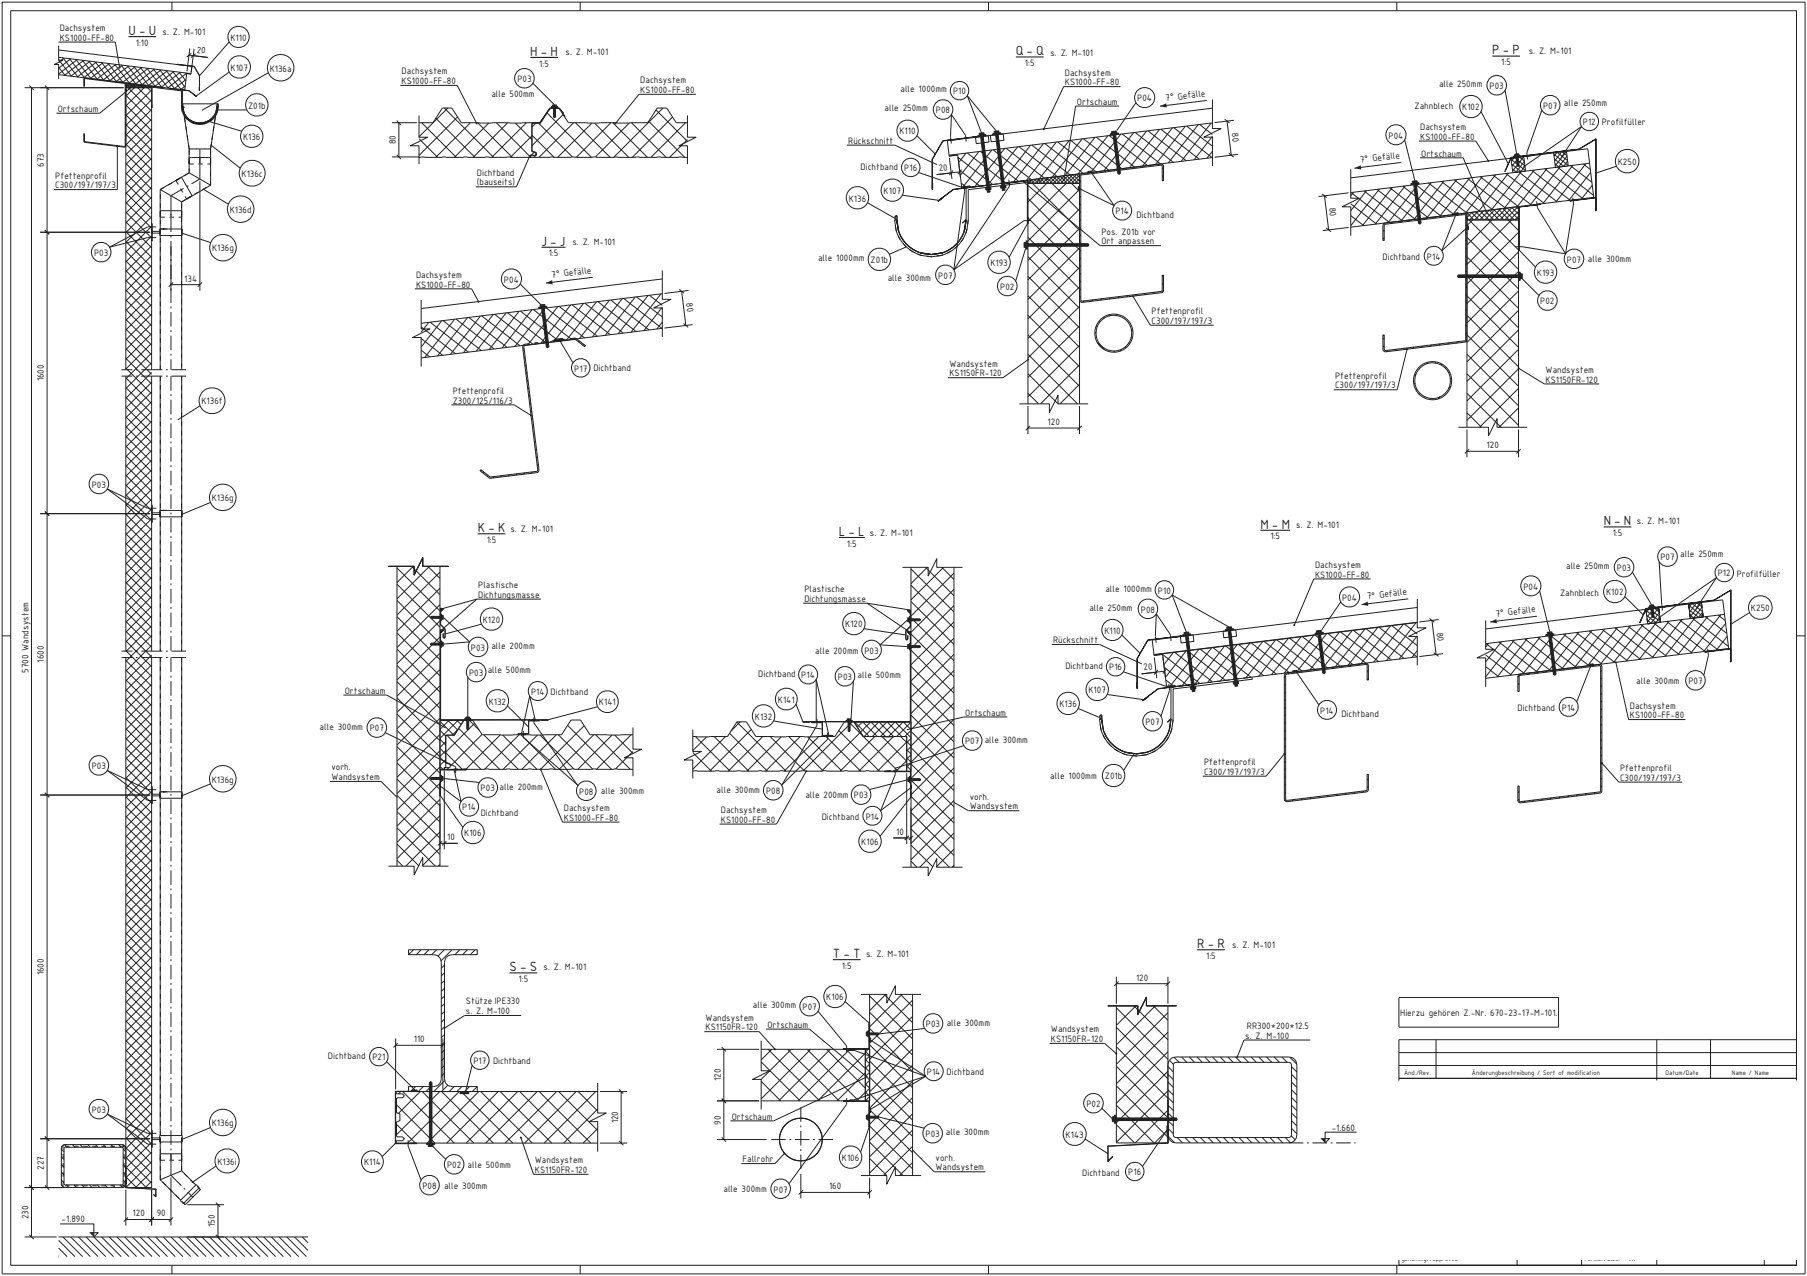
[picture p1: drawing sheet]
<svg xmlns="http://www.w3.org/2000/svg" width="841mm" height="594mm" viewBox="0 0 841 594" stroke-linecap="round" stroke-linejoin="round" font-family="sans-serif">
<defs><g id="words">
<g font-size="6.7" fill="#231f20">
<text x="60" y="16">U - U</text>
<text x="247" y="26">H - H</text>
<text x="473" y="26">Q - Q</text>
<text x="695" y="25">P - P</text>
<text x="252" y="114">J - J</text>
<text x="746" y="245">N - N</text>
<text x="222" y="248">K - K</text>
<text x="390" y="249">L - L</text>
<text x="587" y="246">M - M</text>
<text x="557" y="441">R - R</text>
<text x="388" y="446">T - T</text>
<text x="237" y="452">S - S</text>
</g>
<g font-size="4.7" fill="#231f20">
<text x="28" y="14">Dachsystem</text>
<text x="76" y="16">s. Z. M-101</text>
<text x="28" y="19">KS1000-FF-80</text>
<text x="63" y="21">1:10</text>
<text x="107" y="19">K110</text>
<text x="91" y="25" transform="rotate(7 91 25)">20</text>
<text x="263" y="25">s. Z. M-101</text>
<text x="489" y="26">s. Z. M-101</text>
<text x="711" y="25">s. Z. M-101</text>
<text x="107" y="33">K107</text>
<text x="126" y="33">K136a</text>
<text x="187" y="35">Dachsystem</text>
<text x="251" y="31">1:5</text>
<text x="477" y="31">1:5</text>
<text x="496" y="35">Dachsystem</text>
<text x="699" y="30">1:5</text>
<text x="187" y="39">KS1000-FF-80</text>
<text x="241" y="38">P03</text>
<text x="298" y="39">Dachsystem</text>
<text x="496" y="40">KS1000-FF-80</text>
<text x="670" y="41">alle 250mm</text>
<text x="693" y="41">P03</text>
<text x="229" y="45">alle 500mm</text>
<text x="298" y="43">KS1000-FF-80</text>
<text x="419" y="43">alle 1000mm P10</text>
<text x="529" y="47">P04</text>
<text x="543" y="47" transform="rotate(-7 543 47)">7° Gefälle</text>
<text x="27" y="52">Ortschaum</text>
<text x="115" y="51">Z01b</text>
<text x="412" y="52">alle 250mm</text>
<text x="436" y="53">P08</text>
<text x="501" y="49">Ortschaum</text>
<text x="658" y="51">Zahnblech</text>
<text x="681" y="51">K102</text>
<text x="718" y="51">P07</text>
<text x="728" y="49">alle 250mm</text>
<text x="737" y="58">P12 Profilfüller</text>
<text x="113" y="65">K136</text>
<text x="419" y="63">K110</text>
<text x="573" y="62" transform="rotate(83 573 62)">80</text>
<text x="646" y="64">P04</text>
<text x="661" y="61">Dachsystem</text>
<text x="661" y="65">KS1000-FF-80</text>
<text x="184" y="67" transform="rotate(-90 184 67)">80</text>
<text x="395" y="67">Rückschnitt</text>
<text x="20" y="78" transform="rotate(-90 20 78)">673</text>
<text x="633" y="76" transform="rotate(-7 633 76)">7° Gefälle</text>
<text x="661" y="73">Ortschaum</text>
<text x="753" y="77">K250</text>
<text x="26" y="83">Pfettenprofil</text>
<text x="112" y="82">K136c</text>
<text x="222" y="82">Dichtband</text>
<text x="401" y="79">Dichtband P16</text>
<text x="437" y="80" transform="rotate(-7 437 80)">20</text>
<text x="26" y="88">C300/197/197/3</text>
<text x="222" y="86">(bauseits)</text>
<text x="395" y="94">K136</text>
<text x="411" y="90">K107</text>
<text x="107" y="99">K136d</text>
<text x="519" y="100">P14</text>
<text x="529" y="101">Dichtband</text>
<text x="619" y="97" transform="rotate(83 619 97)">80</text>
<text x="513" y="109">Pos. Z01b vor</text>
<text x="513" y="114">Ort anpassen</text>
<text x="44" y="119">P03</text>
<text x="99" y="117">K136g</text>
<text x="255" y="119">1:5</text>
<text x="266" y="114">s. Z. M-101</text>
<text x="381" y="122">alle 1000mm Z01b</text>
<text x="461" y="124">K193</text>
<text x="643" y="121">Dichtband P14</text>
<text x="729" y="122">P07 alle 300mm</text>
<text x="86" y="131">134</text>
<text x="194" y="129">Dachsystem</text>
<text x="235" y="132">P04</text>
<text x="257" y="129" transform="rotate(-7 257 129)">7° Gefälle</text>
<text x="413" y="131">alle 300mm</text>
<text x="437" y="130">P07</text>
<text x="715" y="128">K193</text>
<text x="194" y="134">KS1000-FF-80</text>
<text x="465" y="135">P02</text>
<text x="319" y="141" transform="rotate(83 319 141)">80</text>
<text x="717" y="142">P02</text>
<text x="536" y="146">Pfettenprofil</text>
<text x="536" y="151">C300/197/197/3</text>
<text x="267" y="173">P17 Dichtband</text>
<text x="442" y="171">Wandsystem</text>
<text x="719" y="174">Wandsystem</text>
<text x="20" y="178" transform="rotate(-90 20 178)">1600</text>
<text x="442" y="175">KS1150FR-120</text>
<text x="621" y="176">Pfettenprofil</text>
<text x="719" y="178">KS1150FR-120</text>
<text x="211" y="183">Pfettenprofil</text>
<text x="621" y="181">C300/197/197/3</text>
<text x="94" y="188">K136f</text>
<text x="211" y="188">Z300/125/116/3</text>
<text x="488" y="198">120</text>
<text x="692" y="209">120</text>
<text x="43" y="227">P03</text>
<text x="99" y="233">K136g</text>
<text x="603" y="246">s. Z. M-101</text>
<text x="762" y="244">s. Z. M-101</text>
<text x="238" y="248">s. Z. M-101</text>
<text x="405" y="249">s. Z. M-101</text>
<text x="591" y="251">1:5</text>
<text x="751" y="250">1:5</text>
<text x="227" y="253">1:5</text>
<text x="394" y="254">1:5</text>
<text x="773" y="261">P07</text>
<text x="782" y="259">alle 250mm</text>
<text x="612" y="264">Dachsystem</text>
<text x="612" y="269">KS1000-FF-80</text>
<text x="729" y="265">alle 250mm</text>
<text x="753" y="266">P03</text>
<text x="800" y="268">P12 Profilfüller</text>
<text x="223" y="274">Plastische</text>
<text x="374" y="276">Plastische</text>
<text x="514" y="275">alle 1000mm P10</text>
<text x="709" y="275">P04</text>
<text x="223" y="278">Dichtungsmasse</text>
<text x="374" y="280">Dichtungsmasse</text>
<text x="625" y="280">P04</text>
<text x="636" y="279" transform="rotate(-7 636 279)">7° Gefälle</text>
<text x="726" y="278">Zahnblech</text>
<text x="748" y="277">K102</text>
<text x="507" y="284">alle 250mm</text>
<text x="531" y="285">P08</text>
<text x="696" y="287" transform="rotate(-7 696 287)">7° Gefälle</text>
<text x="815" y="285">K250</text>
<text x="225" y="290">K120</text>
<text x="393" y="292">K120</text>
<text x="490" y="299">Rückschnitt</text>
<text x="514" y="295">K110</text>
<text x="669" y="294" transform="rotate(83 669 294)">80</text>
<text x="219" y="303">P03 alle 200mm</text>
<text x="379" y="304">alle 200mm P03</text>
<text x="20" y="309" transform="rotate(-90 20 309)">1600</text>
<text x="496" y="311">Dichtband P16</text>
<text x="13" y="313" transform="rotate(-90 13 313)">5700 Wandsystem</text>
<text x="218" y="315">P03</text>
<text x="227" y="313">alle 500mm</text>
<text x="353" y="315">Dichtband P14</text>
<text x="390" y="317">P03 alle 500mm</text>
<text x="532" y="312" transform="rotate(-7 532 312)">20</text>
<text x="160" y="323">Ortschaum</text>
<text x="247" y="323">P14 Dichtband</text>
<text x="507" y="323">K107</text>
<text x="762" y="319">alle 300mm</text>
<text x="786" y="319">P07</text>
<text x="227" y="328">K132</text>
<text x="279" y="328">K141</text>
<text x="362" y="327">K141</text>
<text x="493" y="329">K136</text>
<text x="759" y="330">Dachsystem</text>
<text x="351" y="335">K132</text>
<text x="449" y="333">Ortschaum</text>
<text x="614" y="332">P14</text>
<text x="624" y="334">Dichtband</text>
<text x="706" y="331">Dichtband P14</text>
<text x="759" y="334">KS1000-FF-80</text>
<text x="149" y="340">alle 300mm P07</text>
<text x="533" y="338">P07</text>
<text x="449" y="347">P07 alle 300mm</text>
<text x="43" y="358">P03</text>
<text x="154" y="359">vorh.</text>
<text x="560" y="356">Pfettenprofil</text>
<text x="754" y="359">Pfettenprofil</text>
<text x="99" y="364">K136g</text>
<text x="154" y="363">Wandsystem</text>
<text x="489" y="363">alle 1000mm</text>
<text x="514" y="363">Z01b</text>
<text x="560" y="361">C300/197/197/3</text>
<text x="754" y="364">C300/197/197/3</text>
<text x="224" y="368">P03 alle 200mm</text>
<text x="270" y="370">P08</text>
<text x="280" y="369">alle 300mm</text>
<text x="334" y="369">alle 300mm P08</text>
<text x="375" y="372">alle 200mm P03</text>
<text x="215" y="377">P14</text>
<text x="262" y="378">Dachsystem</text>
<text x="451" y="372">vorh.</text>
<text x="451" y="377">Wandsystem</text>
<text x="224" y="380">Dichtband</text>
<text x="262" y="382">KS1000-FF-80</text>
<text x="336" y="379">Dachsystem</text>
<text x="336" y="383">KS1000-FF-80</text>
<text x="382" y="382">Dichtband P14</text>
<text x="216" y="389">K106</text>
<text x="417" y="389">10</text>
<text x="208" y="391">10</text>
<text x="401" y="393">K106</text>
<text x="573" y="441">s. Z. M-101</text>
<text x="403" y="446">s. Z. M-101</text>
<text x="561" y="446">1:5</text>
<text x="20" y="454" transform="rotate(-90 20 454)">1600</text>
<text x="253" y="452">s. Z. M-101</text>
<text x="392" y="451">1:5</text>
<text x="241" y="457">1:5</text>
<text x="529" y="457">120</text>
<text x="217" y="468">Stütze IPE330</text>
<text x="385" y="466">K106</text>
<text x="217" y="472">s. Z. M-100</text>
<text x="350" y="469">alle 300mm P07</text>
<text x="652" y="473">Hierzu gehören Z.-Nr. 670-23-17-M-101.</text>
<text x="328" y="475">Wandsystem</text>
<text x="328" y="480">KS1150FR-120</text>
<text x="357" y="479">Ortschaum</text>
<text x="431" y="478">P03 alle 300mm</text>
<text x="580" y="479">RR300*200*12.5</text>
<text x="193" y="485">110</text>
<text x="489" y="481">Wandsystem</text>
<text x="489" y="485">KS1150FR-120</text>
<text x="580" y="484">s. Z. M-100</text>
<text x="153" y="493">Dichtband P21</text>
<text x="220" y="495">P17 Dichtband</text>
<text x="335" y="503" transform="rotate(-90 335 503)">120</text>
<text x="431" y="500">P14 Dichtband</text>
<text x="506" y="515">P02</text>
<text x="43" y="518">P03</text>
<text x="341" y="521">Ortschaum</text>
<text x="99" y="524">K136g</text>
<text x="288" y="523" transform="rotate(-90 288 523)">120</text>
<text x="335" y="524" transform="rotate(-90 335 524)">90</text>
<text x="620" y="526">-1.660</text>
<text x="431" y="529">P03 alle 300mm</text>
<text x="496" y="530">K143</text>
<text x="20" y="545" transform="rotate(-90 20 545)">227</text>
<text x="101" y="542">K136i</text>
<text x="169" y="543">K114</text>
<text x="208" y="544">P02 alle 500mm</text>
<text x="249" y="542">Wandsystem</text>
<text x="346" y="541">Fallrohr</text>
<text x="392" y="540">K106</text>
<text x="435" y="540">vorh.</text>
<text x="435" y="545">Wandsystem</text>
<text x="249" y="546">KS1150FR-120</text>
<text x="504" y="548">Dichtband</text>
<text x="525" y="547">P16</text>
<text x="197" y="554">P08</text>
<text x="207" y="553">alle 300mm</text>
<text x="337" y="555">alle 300mm P07</text>
<text x="386" y="554">160</text>
<text x="13" y="568" transform="rotate(-90 13 568)">230</text>
<text x="29" y="569">-1.890</text>
<text x="62" y="566">120</text>
<text x="73" y="566">90</text>
<text x="100" y="571" transform="rotate(-90 100 571)">150</text>
</g>
<g font-size="3.3" fill="#231f20">
<text x="653" y="501">Änd./Rev.</text>
<text x="685" y="500">Änderungbeschreibung / Sort of modification</text>
<text x="775" y="500">Datum/Date</text>
<text x="806" y="500">Name / Name</text>
<text x="652" y="587">genehmigt/approved</text>
<text x="737" y="587">Format/Size:</text>
<text x="758" y="587">A1</text>
</g>
</g></defs>
<path d="M59 42v1z" fill="#231f20"/>
<path d="M56 38h1z" fill="#231f20"/>
<path d="M59 549v2" fill="none" stroke="#231f20" stroke-width=".47"/>
<g fill="#231f20">
<path d="M84 41l2 1z"/>
<path d="M602 312h1l1 1h-2z"/>
<path d="M543 320l4-1v1h-4z"/>
<path d="M740 309h2v1h-2z"/>
<path d="M506 80h2h-2z"/>
<path d="M448 87h4l-4 1z"/>
<path d="M677 99h2v1h-2z"/>
</g>
<g fill="#231f20">
<path d="M248 335h1z"/>
<path d="M205 365v2z"/>
<path d="M211 358h2z"/>
<path d="M243 342h1h-1z"/>
<path d="M424 366v1z"/>
<path d="M416 359h2z"/>
<path d="M384 342h2v1h-2z"/>
<path d="M379 336h2z"/>
<path d="M502 87v2z"/>
<path d="M683 105v2z"/>
<path d="M192 507h2v1h-2z"/>
<path d="M214 508h4v1h-4z"/>
<path d="M395 512h2v1h-2z"/>
<path d="M405 516v2z"/>
<path d="M395 488h2v1h-2z"/>
<path d="M405 483v2z"/>
<path d="M543 524h1v4h-1z"/>
</g>
<g fill="none" stroke="#231f20" stroke-width=".47">
<path d="M27 23l63 8 3 4v7M27 21v7h2l-4 2h2v7M27 27l62 7M27 31l3 4M27 28l6 8M29 27l7 9M30 27l-3 2M32 27l7 9M33 27l-6 5M35 28l7 9M36 28l-9 6M38 28l7 9"/>
<path d="M39 28l-9 7M39 37l19 2v29l-18-2h-1v-4l1 4 18 2v-29l-18-2-1 3zM39 38h.1M41 36l-1 1M41 28l7 9M42 28l-9 7M44 37h-1M44 29l7 9M45 29l-9 7M47 37h.1M47 29l7 9M48 29l-9 7"/>
<path d="M50 38h.1M50 30l7 8M51 30l-9 7M53 30l7 9-1 2M53 38h.1M54 30l-9 7M56 38h1zM56 30l7 9-1 2M57 38l-1 1M57 30l-9 7M59 39h.1M59 39l2 2 2-2 1 2 2-2"/>
<path d="M59 31l7 9M60 31l-9 7M61 39l2 2M61 39l-2 2v-1M62 39l2 2 1-2M62 39l-2 2-1-2M62 31l7 9M63 31l-9 7M64 39l1 2 1-1M64 39l-5 6M65 39l1 2M65 31l7 9"/>
<path d="M66 39l1 2-8 8M66 31l-9 7M67 40l1 1 1-1M67 40l-1 1M68 40l2 2M68 40l-1 1M68 32l7 9M68 40l1 1 1-1M69 32l-9 7M69 40l1 1M69 40v1M71 32l7 9"/>
<path d="M72 32l-9 7M74 32l7 9M75 33l-9 7M77 33l7 9M78 33l-9 7M80 33l6 8M81 33l-9 7M82 30h2M82 30l8 1 3 4v7M82 30h.1M83 34l3 4M84 30h.1"/>
<path d="M84 30l5 1v3h-2M84 34l-9 7M86 34l1 1M87 37l-6 4M87 34l-1 8-59-7M87 34h2M87 34l-9 7M88 31h-1M91 31h-1M92 33h.1M93 40h.1M93 36h.1"/>
<path d="M58 40l2-1 2 2M59 42v1zM59 44l12 12M59 53l12 12M59 58l12 12M59 49l12 12M59 58h-1M59 54l-1 1M59 51h-1M59 47h-1M59 44h-1M60 41l11 11"/>
<path d="M64 41l7 6M70 40l6 1M71 55l-12 12M71 51l-12 12M71 42l-12 12M71 46l-12 12M71 49v1M71 41h.1M71 50h.1M71 40l-1 1M71 41l13 1v7a9 9 0 0 0 9 9M71 42v1"/>
<path d="M71 46h.1M71 49h.1M73 40v1M74 41h2M74 41h.1M76 41h.1M79 41l9 1 3 3M79 41h.1M81 41h.1M84 42h.1M84 41l2 1zM85 49l1 3a8 8 0 0 0 4 5h3"/>
<path d="M85 49l1 1M85 42v7M85 49h.1M85 49l1 3M85 50h.1M85 50v2M85 52h.1M86 54l2 15M86 53l2 2M86 50h.1M86 53v1M86 42h.1"/>
<path d="M86 40l-2 2M86 54h1M87 55l3 2M88 56h1M89 56v1M89 43h.1M90 57h3h3h-1M90 57h1M91 57h1M91 45h.1M92 57h.1M93 42h.1"/>
<path d="M93 41h.1M93 41v1M93 58h.1M95 57h-1M96 57h.1M97 56v1M98 56h.1M99 55l-3 2M100 54h-1M100 53v1M100 53l-1 2M100 54l-2 15"/>
<path d="M101 52h.1M101 51h.1M101 50v2M101 49l-1 3M101 49l-1 3a8 8 0 0 1-4 5h-3M101 49h1M101 49h.1M101 48h-16v1M101 48l1 1M101 48v1M102 49h-1M102 49a9 9 0 0 1-9 9"/>
<path d="M195 57h6M196 57l16 16M201 57l5-7h4l5 7M203 55l18 18M207 50l23 23M208 50l-13 14M213 54l-18 18M215 57h8M219 57l-16 16M222 57l16 16M223 57h1M224 57h4"/>
<path d="M227 57l-16 16M229 57h-1M229 57h8M231 57l16 16M236 57l-16 16M237 57h1M238 57h4M240 57l8 8M244 57h-2M244 57h7M245 57l-16 16M248 58v12l1 1 1 1"/>
<path d="M248 58h.1M248 57h.1M249 57l-1 2M251 57l15 16M251 57l5-7h4l3 4-3-4h-4l-5 7h-3v14h1M255 53l20 20M256 50l-1 1M262 53l-14 15M265 57h8M265 57l-5-7h-4l-4 7h-4M267 57l-16 16M268 57l16 16"/>
<path d="M273 57h1M274 57h4M276 57l-16 16M277 57l16 16M280 57h-2M280 57h7M284 57l-16 16M285 57l16 16M287 57h1M288 57h5M293 57l-16 16M293 57h9"/>
<path d="M293 57h.1M294 57l16 16M302 57l4-7h4l5 7M302 56l17 17M305 51l15 15M309 50l-23 23M313 55l-19 18M315 57h5M319 57l-16 16M546 60l-14 17M546 59l18 14M552 59l-14 18"/>
<path d="M552 59l12 9M558 58l-14 18M558 58l6 5M564 57l-14 18M564 57l-122 15M564 50l-109 14M39 63h.1M40 66h-1M43 66v1M46 67h.1M49 67h.1M52 68h.1"/>
<path d="M56 68h-1M59 67l12 12M59 72l12 12M59 62l12 12M59 76l12 12M59 65h-1M59 61l-1 1M71 78l-12 12M71 69l-12 12M71 65l-12 12M71 74l-12 12M71 60l-12 12"/>
<path d="M88 69v11M88 69h10M88 73h10v13l-11 7M88 76h.1M88 69h.1M98 76h.1M98 69v7M195 65l9 8M246 73h.1M247 73h73M247 73h.1M247 72h.1"/>
<path d="M247 72v1M247 72h2M248 63l10 10M248 63l-10 10M248 72l1 1M249 71l-2 1M249 71h.1M249 71v1h-2l-1 1h-51M249 72h.1M250 72h-1M250 72h.1M320 65l-8 8"/>
<path d="M434 78h.1M434 74h.1M439 66h-1M439 66l16-2-16 2-5 8v14v-14zM439 65v1M443 65h.1M444 72h-1M444 72h1M446 72l2 16 116-15M446 72l-4 1M446 73l16 13M447 79l9 8"/>
<path d="M447 64v1M450 71l-4 5M450 71l18 14M452 64h-1M452 64l-11 2 1 7 4-1M456 71l-9 11M456 70l18 14M462 70l-14 18M462 70l20 15M468 69l-14 18M468 69l18 14 2 2M474 68l-14 18"/>
<path d="M474 68l18 14M480 68l-14 17M480 68l18 13M486 67l-14 18M486 67l18 14M492 66l-14 18M492 66l18 14M498 65l-14 18M498 65l18 14M504 65l-14 17-3 3M504 65l18 14M506 80h2h-2z"/>
<path d="M510 64l-14 18M510 64l18 14M511 80l-1 1M515 79l-1 1M516 63l-14 18M516 63l18 14M519 79l-1 1M522 62l-14 18M522 62l18 14M523 78v1M527 78v1M528 62l-14 18"/>
<path d="M528 62l18 14M531 77v1M534 61l-14 18M534 61l18 14M535 77v1M540 76l-1 1M540 60l-14 18M540 60l18 14M542 78l-1 1M564 63l-8 11M564 70l-2 4M703 73l32-4 8-4v33v-6l-12 1 12-1v6v-33l-8 4z"/>
<path d="M703 74l6-1 1 7M703 74l1 6M703 74l-74 9M703 74l7 5M704 76l4 4-14 18M704 79l2 1M705 73l-2 2M705 73l5 4M705 73h.1M707 73l-3 4M707 73l2 2M709 73h.1"/>
<path d="M709 75l-3 5M710 77l-2 3M712 72h.1M713 79l18 14M714 79l-14 18M716 72h.1M719 79l18 14M720 71h.1M720 78l-14 18M723 71h.1M723 71l1 7M723 71l6-1 1 7"/>
<path d="M723 71l-14 2-5 7M723 72l7 5M723 74l5 3M724 76l2 2M724 77l5-7 10-1 3 23-113 14M725 71l-2 2M725 71l5 4M725 78l17 13M726 78l-14 18M727 70v1M727 71l-3 4M727 71l2 1"/>
<path d="M729 73l-4 5M730 75l-2 3M730 70h.1M731 77l10 8M732 77l-14 18M734 70h.1M736 68l1 1M737 76l3 3M738 76l-14 18M739 67h.1M740 76l-111 14M743 77h.1"/>
<path d="M743 80h.1M743 73h.1M743 70h.1M743 67h.1M59 81l12 12M59 85l12 12M59 94l12 12M59 99l12 12M59 90l12 12M71 96l-12 12M71 92l-12 12M71 83l-12 12"/>
<path d="M71 87l-12 12M75 88l9-5 5 8-4 3M75 88v19M75 98h10v9M75 88l10 6v7M82 84h.1M87 93h.1M88 80l-6 4M88 80l10 6M434 85h.1M434 82h.1M437 94l7-6 18-2-18 2z"/>
<path d="M437 94h.1M439 91h.1M442 89h.1M447 85l3 2M448 87h4l-4 1zM448 88h1M450 88v15M458 86h1M468 85l10-1v20v-20zM468 85h.1M475 84v1M478 85l-27 3v14l-1 5a17 17 0 0 1-12 12l-4 1"/>
<path d="M478 85h.1M478 93h.1M478 89h.1M478 97h.1M478 84l24-3v4h-24zM478 92l24 24M478 84l2 1M480 84l-2 1M481 85l21 22M481 84l2 1M482 83l-2 2M483 83l2 2"/>
<path d="M484 83l-2 2M484 83l3 2M486 83l-3 2M487 85l-9 9M487 83l3 2M488 83l-3 2M489 83l3 2M490 85l12 13M490 82l3 3M492 82l-3 3M492 82l3 3M493 82l4 3"/>
<path d="M494 82l-4 3M495 82l3 3M495 82l-3 3M496 85l-18 18M496 82l4 3M497 82l-3 3M498 81l4 4M501 81l1 2M501 81l-4 4M502 87v2zM502 97l-24 24M502 82l-3 3 3 4"/>
<path d="M502 83l-2 2M502 85h.1M502 84l-3-3-4 4M503 81l37-5 1 1 1 7h-1v-7h-1l-36 4-1 1v58l38-4v-8h1v7l-1 1-37 5-1-1-1-58zM503 88l-25 24M503 99h-1M503 95l-1 1M503 91l-1 1M503 84l-1 1M507 80l-1 1M542 82h-1M629 95l12 9"/>
<path d="M629 90l18 14M630 89l-1 2M635 89l18 14M636 89l-7 9M641 88l18 14M642 88l-13 17M647 87l18 14M648 87l-14 18M653 87l18 14M654 87l-14 17M659 86l18 14M660 86l-14 18"/>
<path d="M665 85l18 14M666 85l-14 18M671 84l18 14M672 84l-14 18M677 100l-1 1M677 84l18 14M677 99h2v1h-2zM678 84l-14 17M681 99l-1 1M683 99l24-3v6h-24zM683 99l3 3M683 83l18 14"/>
<path d="M684 83l-14 18M685 99l3 3M685 99l-2 2M687 99l4 3M688 99l-4 3M689 82l18 14M689 98l4 4M690 82l-14 18M691 98l-5 4M691 98l4 4M695 82l18 13M695 98l5 4"/>
<path d="M696 98l-5 4M696 81l-14 18M697 97l5 5M699 97l-6 5M699 97l6 5M701 81l18 14M701 97l-5 5M702 97l5 5M702 81l-14 17M704 97l3 3M704 97l-6 5M706 96l1 1"/>
<path d="M707 96l-7 6M707 98l-4 4M707 96l10-1-10 1v20zM707 80l18 14M707 100h.1M710 96h.1M714 95v1M731 93h.1M735 93h.1M738 93h1M740 80l-10 13M741 86l-5 7"/>
<path d="M742 92h.1M743 93h.1M743 96h.1M743 86h.1M743 83h.1M59 103l12 12M59 108l12 12M59 112l12 12M59 117l12 12M69 106h4M71 104v8M71 119l-12 12"/>
<path d="M71 110l-12 12M71 105l-12 12M71 114l-12 12M71 101l-12 12M71 109h3M71 108h3M73 111h-4l-18 4M74 107h11v3h-11zM75 110v62M75 101h.1M85 101h.1M85 110v62"/>
<path d="M416 102l1 5a17 17 0 0 0 12 12l4 1M416 102h.1M416 102h1M417 102h.1M417 101v1M417 101h1a17 17 0 0 0 2 10 16 16 0 0 0 8 7 16 16 0 0 0 16-3 16 16 0 0 0 5-7l1-5M417 101h.1M417 101a17 17 0 0 0 3 10 16 16 0 0 0 8 7 16 16 0 0 0 16-3 16 16 0 0 0 5-7l1-5M417 102h1M418 104v3M418 106h.1M418 107v1"/>
<path d="M419 110l1 1M420 111l1 2M422 113l1 1M423 115l2 1M425 116l1 1M428 117l1 1M429 118h3M430 118h.1M434 120h.1M434 118h.1M437 118h.1M438 118h-3"/>
<path d="M439 117l-1 1M442 116l-1 1M444 115l-2 1M445 113l-1 1M447 111l-1 2M448 110l-1 1M449 107v1M449 105h.1M449 104v3M450 102h.1M450 102l-2 2 2-2M478 101h.1"/>
<path d="M478 120l24 24M478 110l24 24M478 101l24 24M502 115l-24 24M503 106l-25 24M503 117h-1M503 113l-1 1M503 109l-1 1M503 102l-1 1M629 100l6 5M644 104l37-5 2 1v58l-1 1-37 5-1-1v-7v7h1l37-4v-1v-58l-37 4-1 1v7zM644 107v1"/>
<path d="M644 111h.1M648 103l-1 1M652 103l-1 1M656 102l-1 1M660 102v1M664 101v1M668 101v1M673 100l-1 1M683 105v2zM683 111l24 24M683 120l24 24M683 101l-1 1"/>
<path d="M683 105h-1M683 108l-1 1M683 112h-1M683 115l-1 1M683 119l-1 1M683 101l1 1M684 102l23 23M685 102l-2 3M693 102l14 14M694 102l-11 12M698 102l-5-4-4 4M702 102l5 5"/>
<path d="M704 102l-21 21M707 117l-24 24M707 108l-24 24M707 101l-2 1M707 112h.1M707 108h.1M707 104h.1M707 116h.1M59 121l12 12M59 126l12 12M59 135l12 12M59 140l12 12"/>
<path d="M59 131l12 12M71 137l-12 12M71 133l-12 12M71 124l-12 12M71 128l-12 12M284 140l-14 18M284 140l18 14M290 139l-14 18M290 139l18 14M296 138l-14 18M296 138l12 10M302 138l-14 17"/>
<path d="M302 137l6 5M308 137l-14 18M308 137l-112 14M308 130l-112 14M478 138l24 24M478 129l24 24M502 125l-24 24M502 134l-24 24M503 138l-1 1M503 134l-1 1M503 131h-1M503 127l-1 1"/>
<path d="M503 124h-1M503 120l-1 1M509 140h-1M513 139l-1 1M517 139h-1M521 138l-1 1M525 138h-1M529 137l-1 1M533 137h.1M537 136v1M541 136h.1M542 132h-1"/>
<path d="M542 128l-1 1M683 129l24 24M683 138l24 24M683 123h-1M683 126l-1 1M683 130h-1M683 133l-1 1M683 137h-1M707 126l-24 24M707 135l-24 24M59 149l12 12M59 153l12 12"/>
<path d="M59 144l12 12M59 158l12 12M71 160l-12 12M71 151l-12 12M71 146l-12 12M71 155l-12 12M71 142l-12 12M196 152l16 13M196 158l10 7M200 150l-4 5M200 150l18 14M206 149l-10 13"/>
<path d="M206 149l18 14M212 149l-14 17M212 149l18 13M218 148l-14 18M218 148l18 14M224 147l-14 18M224 147l18 14M230 146l-14 18M230 146l18 14M236 146l-14 17M236 146l18 14M242 145l-14 18"/>
<path d="M242 145l18 14M248 144l-14 18M248 144l18 14M250 160h-1M253 159v1M254 143l-14 18M254 143l18 14M257 159h-1M260 143l-14 18M260 143l18 14M260 158v1M264 158l-1 1"/>
<path d="M266 142l-14 18M266 142l18 14M267 157v1M268 158l4 3-4-3-24 3 7 58-1 1-22 3-5-4h1l4 3 22-3-7-58M270 159h-1M272 141l-14 18M272 141l18 14M278 141l-14 17M278 140l18 14M308 153l-112 14M308 143l-8 11M308 150l-2 3"/>
<path d="M478 156l24 24M478 147l24 24M502 152l-24 24M502 143l-24 24M505 140l-1 1M510 155h.1M510 152h1M511 160l3 3M512 150h.1M514 148h.1M516 147h.1M519 146l1 1"/>
<path d="M525 160h1M526 157l1 1M526 154h1M644 157v1M674 160h.1M679 159l-1 1M683 159h-1M683 147l24 24M683 156l24 24M683 140l-1 1M683 144l-1 1M683 148h-1"/>
<path d="M683 151l-1 1M683 155h-1M707 154l-24 24M707 144l-24 24M59 172v-131h12h-12v-2l12 1v132M59 175v128M59 162l12 12M59 167l12 12M59 176l12 12M59 171l12 12M71 175v128M71 178l-12 12"/>
<path d="M71 173l-12 12M71 164l-12 12M71 169l-12 12M75 175v63M85 175v63M196 163l4 3M244 163h-1M244 166v1M245 170h-1M245 173v1M246 177l-1 1M246 160l-1 1"/>
<path d="M272 160l-1 1M478 174l14 14M478 165l24 23M502 161l-24 24M502 170l-18 18M502 179l-9 9M518 163l1 1M521 163h1M524 161v1M644 161v1M646 163l-1 1M650 163h-1"/>
<path d="M654 162l-1 1M658 162h-1M659 178l-1 1M659 174l-1 1M662 161l-1 1M665 169h-1M666 161h.1M668 169h.1M670 160v1M671 170h.1M673 171h.1M675 173l-1 1"/>
<path d="M675 180l-1 1M675 176h.1M683 165l24 24M683 174l24 24M707 172l-24 24M707 163l-24 24M59 180l12 12M59 190l12 12M59 194l12 12M59 185l12 12M59 199l12 12M71 192l-12 12"/>
<path d="M71 187l-12 12M71 196l-12 12M71 183l-12 12M246 180v1M247 184l-1 1M247 188h.1M247 191v1M248 195h-1M248 198v1M478 188v-103h24v103M478 183l5 5M660 181h-1"/>
<path d="M661 183v1M663 185h.1M666 185v1M670 185l-1 1M683 199v-97h24v97M683 183l16 16M683 192l7 7M707 190l-9 9M707 181l-18 18M59 203l12 12M59 208l12 12M59 217l12 12"/>
<path d="M59 212l12 12M71 219l-12 12M71 214l-12 12M71 205l-12 12M71 201l-12 12M71 210l-12 12M225 220h.1M248 220h-1M249 202l-1 1M249 205v1M250 209l-1 1M250 213h.1"/>
<path d="M251 216l-1 1M50 228l19 14h4M59 221l12 12M59 230l12 12M59 235l12 12M59 226l12 12M59 239l12 12M69 237h4M71 235v8M71 232l-12 12M71 228l-12 12M71 237l-12 12"/>
<path d="M71 223l-12 12M71 240h3M71 239h3M74 238h11v3h-11zM227 221v1M230 222l-1 1M234 221l-1 1M237 221v1M241 221h-1M244 220v1M59 244l12 12M59 248l12 12"/>
<path d="M59 258l12 12M59 253l12 12M71 260l-12 12M71 255l-12 12M71 246l-12 12M71 241l-12 12M71 251l-12 12M75 241v62M85 241v62M59 262l12 12M59 267l12 12M59 276l12 12"/>
<path d="M59 271l12 12M71 278l-12 12M71 273l-12 12M71 264l-12 12M71 269l-12 12M185 280l20 20M185 272l20 20M185 264l20 20M185 264v139M192 264l13 13M192 264l-7 7M199 264l6 5"/>
<path d="M200 264l-15 15M205 266l-20 20M205 274l-20 20M205 264v139M424 264v140M424 272l20 20M424 265l20 20M431 264l13 13M432 264l-8 8M438 264l6 6M439 264l-15 15M444 264v140"/>
<path d="M444 267l-20 20M444 274l-20 20M795 280h.1M805 275h.1M806 279h.1M806 275h.1M59 280l12 12M59 289l12 12M59 294l12 12M59 285l12 12M59 298l12 12M71 291l-12 12"/>
<path d="M71 287l-12 12M71 296l-12 12M71 282l-12 12M185 287l20 20M185 295l20 20M205 281l-20 20M205 289l-20 20M205 297l-20 20M205 296h.1M205 299h.1M205 289h.1M205 285h.1"/>
<path d="M206 292h.1M206 283h.1M206 283l-1 2v6l2 2v4h-1v-2l1 2v-4l-2-2v-6zM206 293l-1 2v40h50h-50v-40zM207 294h.1M422 297h.1M422 294l2 2v40h-50M422 284h.1M423 296l-1 1M423 285h.1M424 292v-6l-2-2 2 2v6l-2 2v4l1-2-1 2v-4M424 292l-2 2"/>
<path d="M424 292h.1M424 300h.1M424 296v1M424 288h.1M424 288l20 20M424 280l20 20M424 295l20 20M444 282l-20 20M444 290l-20 20M444 297l-20 20M534 298l16-2-16 2-5 9v14v-14zM536 298h-1"/>
<path d="M540 297h-1M544 297h.1M547 297l-11 1 1 7h4M548 296v1M582 299l-14 18M582 299l18 14M588 299l-14 17M588 299l18 13M594 298l-14 18M594 298l18 14M600 297l-14 18M600 297l18 14"/>
<path d="M606 296l-14 18M606 296l18 14M612 296l-14 17M612 296l18 13M617 295l-13 18M618 295l18 14M623 294l-13 18M624 294l18 14M629 294l-13 17M630 294l18 13M635 293l-14 17M636 293l18 14"/>
<path d="M641 292l-14 18M642 292l17 14M647 291l-14 18M648 291l12 10M653 291l-14 17M654 291l6 4M659 290l-14 18M660 296l-9 11M660 290l-123 15M660 283l-110 13M692 300l17 14M693 300l-2 1"/>
<path d="M698 299l17 14M699 299l-8 9M704 298l17 14M705 298l-14 17M710 297l18 14M711 297l-14 18M716 297l18 14M717 297l-14 17M722 296l18 14M723 296l-14 18M728 295l18 14M729 295l-14 18"/>
<path d="M734 294l18 14M735 294l-14 18M740 294l18 14M741 294l-14 17M746 293l18 14M747 293l-14 18M752 292l18 14M753 292l-14 18M758 292l18 13M759 291l-14 18M763 290h.1M764 291l18 14"/>
<path d="M764 287h.1M765 291l-14 18M766 284l-75 9M766 284h.1M766 283l32-4 8-4v33l-1-6-12 1 13-1v6v-33l-8 5zM766 284l-3 6M766 284l6-1 1 7h-6zM766 284l7 5M766 283h.1M766 286l5 4-14 18M767 289l2 1M767 283v1"/>
<path d="M768 283l-2 2M768 283l5 4M770 290l18 14M770 283l-3 4M770 283h.1M770 283l2 2M772 283l-5 7M772 285l-4 5M773 287l-2 3M773 282h.1M775 282v1M775 283l-9 1"/>
<path d="M776 289l18 14M777 289l-14 18M777 282h.1M781 282h.1M782 289l18 14M783 288l-14 18M784 281h.1M786 281h6l1 6-6 1zM786 281l-11 2M786 282l7 5M786 284l5 4M787 286l1 2"/>
<path d="M787 287l5-6 10-2 3 23-114 14M787 281l-1 2M788 281l4 4M788 281h.1M788 288l16 13M789 288l-14 18M790 281l-4 4M790 281l2 2M791 280h.1M792 283l-4 5M792 285l-2 3M794 287l10 8"/>
<path d="M795 287l-14 18M800 286l3 3M801 286l-14 18M803 286l-112 14M803 290l-10 13M804 296l-5 7M806 295h.1M806 291v1M806 288h.1M806 298h.1M806 285h.1M806 282h.1"/>
<path d="M59 306v247h12v-247M59 303l12 12M59 307l12 12M59 317l12 12M59 312l12 12M71 319l-12 12M71 314l-12 12M71 305l-12 12M71 300l-12 12M71 310l-12 12M75 306v63M85 306v63"/>
<path d="M185 317l20 20M185 310l20 20M185 302l20 20M205 312l-20 20M205 319l-20 20M205 304l-20 20M205 306h.1M205 310h.1M205 317h.1M205 303h.1M424 314h.1M424 311h.1"/>
<path d="M424 307h.1M424 304h.1M424 318l20 20M424 310l20 20M424 303l20 20M444 305l-20 20M444 312l-20 20M444 320l-20 20M529 311h.1M529 308h.1M529 315h.1M529 318v1"/>
<path d="M533 300v1M541 304l17 14M541 305l2 15 117-14M541 305h-4M542 311l10 8M543 317l4 3M543 320l4-1v1h-4zM546 304l-4 5M547 304l17 14M551 319h1M552 303l-10 12M553 303l17 14"/>
<path d="M558 302l-14 18M559 302l17 14M564 302l-14 17M565 302l17 13M570 301l-14 18M570 301l18 14M576 300l-14 18M576 300l18 14M583 315v1l-37 5v14l-1 4a17 17 0 0 1-12 12l-4 1M598 314l38-5h1v8h-1v-7v-1l-37 5h-1v58l38-4v-7h1v7l-1 1-37 4h-1v-59zM598 318v1M598 315h.1"/>
<path d="M600 313l-1 1M602 312h1l1 1h-2zM604 313h.1M608 312v1M612 312h.1M617 311l-1 1M621 311h-1M625 310l-1 1M629 310h-1M633 309l-1 1M637 309l-1 1M637 316l-1 1"/>
<path d="M637 312l-1 1M660 303l-3 3M691 305l12 9M691 310l6 5M707 314l37-5 1 1 1 58-1 1-37 5-1-1-1-7h1v7h1l36-4 1-1v-58l-38 4v8h-1v-7zM707 318l-1 1M708 314l-2 1M712 313l-1 1M716 313h-1M720 312l-1 1M724 312h.1M728 311v1"/>
<path d="M732 311h.1M737 310l-1 1M740 309h2v1h-2zM741 310h-1M745 309l-1 1M746 312l-1 1M746 316h-1M746 319l-1 1M796 303h.1M799 303h1M803 302h.1M805 304h1"/>
<path d="M805 307l1 1M806 301h.1M59 321l12 12M59 330l12 12M59 335l12 12M59 326l12 12M59 339l12 12M71 332l-12 12M71 328l-12 12M71 337l-12 12M71 323l-12 12M185 332l20 20"/>
<path d="M185 325l20 20M205 336l6 6M205 335h11l-5 7h-4v15v1h-2zM205 327l-20 20M205 334l-20 20M205 335h.1M205 331v1M205 324h.1M205 328h.1M209 335l4 5M209 335h.1M209 335l-4 5"/>
<path d="M212 335h.1M213 335l2 2M213 335l-8 9M213 340l-3 2M213 339l20 19M216 335h.1M218 335l5 5M219 335h1M221 337l-14 13M223 335h.1M227 335h.1M230 335h.1"/>
<path d="M234 335h.1M245 335h.1M246 337h.1M246 335l5 1h-5v6h-5h5zM248 335h1zM248 335v1M248 335h.1M252 335h.1M264 338l21 20M266 335h4l5 7h20M266 335l-5 7h-37M266 335h.1"/>
<path d="M272 338l-20 20M343 336l23 23M345 336l-5 4M350 340l-20 19M377 336h.1M378 336h5v7h5h-5v-7zM379 336h.1M379 336h2zM381 336h.1M383 336v1M384 336h.1M388 336h.1"/>
<path d="M391 336h1M395 336l23 23M397 336l-23 23M398 336h26v23h-2v-16h-20zM398 336l7 7M399 336h.1M401 336l-2 3M402 336l6 7M402 336h.1M405 336l-23 23M405 336l7 7M409 336l-7 7"/>
<path d="M409 336l7 7M413 336l-7 7M413 336h.1M413 336l7 7M416 336l-6 7M417 336h.1M417 336l7 7M420 336h.1M420 336l-6 7M421 336l3 4M424 329h.1M424 325h.1"/>
<path d="M424 332h.1M424 336l-7 7M424 325l20 20M424 333l20 20M444 327l-20 20M444 335l-20 20-2-2M512 335v-2h1v2M512 335h.1M513 335h-1v4a17 17 0 0 0 12 12l5 1M513 336v1M513 337v2M514 340v1"/>
<path d="M532 326l7-5 18-3-18 3zM534 324h.1M537 322h.1M542 320h.1M544 340v1M544 335h.1M544 339h.1M545 336h.1M545 337l-1 2M545 335h.1M545 335l-2 1 2-1-1 5a16 16 0 0 1-10 10 16 16 0 0 1-15-3 16 16 0 0 1-5-7l-1-5M545 320v15l-1 5a16 16 0 0 1-10 10 16 16 0 0 1-15-2 16 16 0 0 1-5-8l-1-5"/>
<path d="M598 336v1M598 333h.1M598 329v1M598 326h.1M598 322v1M707 322h.1M746 323h-1M746 326l-1 1M746 330l-1 1M746 334h-1M746 337l-1 1M50 359l19 14h4"/>
<path d="M59 344l12 12M59 348l12 12M59 357l12 12M59 353l12 12M71 359l-12 12M71 355l-12 12M71 346l-12 12M71 341l-12 12M71 350l-12 12M185 355l20 20M185 348l20 20v2v-12h12h-12v13v-4M185 340l20 20"/>
<path d="M205 344l2 3M205 357l1 1M205 353l2 2M205 348l2 3M205 340l2 3M205 350l-20 20M205 357l-20 20M205 342l-20 20M205 359h.1M206 358h-1M207 358h88M207 358h.1"/>
<path d="M207 349l-2 3M207 345l-2 3M207 354l-2 2M207 350l8 8M208 342l-1 1v12l2 1v1M208 342l16 16M209 357l-1 1M209 357h.1M209 357h-2M209 358h.1M211 358h2zM213 358h.1"/>
<path d="M216 358h.1M224 342l-14 15M224 342l-4-7h-4l-5 7h-3M225 342l16 16M233 342l-16 16M234 342l16 16M242 342l-16 16M242 342l17 16M243 342h1h-1zM243 342h.1M246 341h.1M250 342l-16 16"/>
<path d="M251 342l16 16M259 342l-16 16M260 342l16 16M276 342l-16 16M277 342l16 16M285 342l-16 16M286 342l9 9M294 342l-16 16M295 350l-9 8M322 343h2M322 350l9 9M324 343l16 16"/>
<path d="M324 343h7M329 343l-7 6M331 343h8M332 343l16 16M338 343l-16 15M339 343l4-7h4l5 7M340 341l17 18M352 343h8M355 343l-16 16M358 343l16 16M360 343h7M364 343l-16 16"/>
<path d="M367 343h7M367 343l16 16M372 343l-16 16M374 343h7M376 343l16 16M381 343h8M381 343l-16 16M383 340h.1M383 342h.1M384 343h2zM384 343l17 16M385 342v1"/>
<path d="M389 343l4-7h4l5 7h14M390 340l19 19M407 343l-16 16M411 343l11 11M412 359h12v12v-12zM413 359h-1M416 343h6v16h-100M416 343l-16 16M416 359h2zM416 359h.1M419 343l3 3M420 359h-1"/>
<path d="M422 345l2 2M422 349l2 2M422 357l2 2M422 345l-14 14M422 354l-5 5M423 359h.1M424 340l-3 3M424 351l-2 2M424 348l-2 2M424 355l-2 2M424 344l-2 2M424 359h.1"/>
<path d="M424 356l20 20M424 348l20 20M424 341l20 20M444 342l-20 20M444 350l-20 20M444 358l-20 20M514 341v1M514 342l1 1M515 344l1 1M517 346l1 1M519 347l1 1M520 349h2"/>
<path d="M522 349l1 1M523 350h1M524 350l3 1M529 352h.1M531 351h.1M533 350l-2 1M534 350h.1M535 350h-1M537 349h-1M539 347l-1 1M541 346l-1 1M542 344h.1"/>
<path d="M542 344l-1 1M543 342v1M598 358v1M598 354v1M598 351h.1M598 347v1M598 344h.1M598 340v1M746 341h-1M746 344l-1 1M746 348l-1 1M746 352h-1"/>
<path d="M746 355l-1 1M746 359h-1M59 362l12 12M59 371l12 12M59 376l12 12M59 366l12 12M69 368h4M71 366v8M71 373l-12 12M71 368l-12 12M71 378l-12 12M71 364l-12 12"/>
<path d="M71 371h3M71 370h3M74 369h11v3h-11zM75 372v157M85 372v157M185 378l20 20M185 370l20 20M185 363l20 20M205 365v2zM205 365l-20 20M205 372l-20 20M205 380l-20 20"/>
<path d="M205 370h.1M205 366h.1M205 362v1M424 366v1zM424 362h.1M424 366h.1M424 369h.1M424 363l20 20M424 378l20 20M424 371l20 20M444 365l-20 20M444 373l-20 20"/>
<path d="M598 369h.1M598 365v1M598 362h.1M598 372v1M602 372l-1 1M606 372h-1M610 371v1M614 371h.1M618 370v1M623 370h-1M627 369l-1 1M631 369h-1"/>
<path d="M635 368l-1 1M637 366l-1 1M637 363h-1M707 368l-1 1M707 372l-1 1M710 373l-1 1M714 372l-1 1M718 372l-1 1M722 371l-1 1M726 371l-1 1M730 370v1M734 370v1"/>
<path d="M738 369v1M743 369l-1 1M746 362l-1 1M746 366l-1 1M59 385l12 12M59 389l12 12M59 398l12 12M59 380l12 12M59 394l12 12M71 396l-12 12M71 387l-12 12M71 382l-12 12"/>
<path d="M71 391l-12 12M185 393l10 10M185 385l18 18M205 387l-16 16M205 395l-9 8M424 393l10 11M424 386l18 18M444 380l-20 20M444 388l-16 16M444 395l-8 9M59 403l12 12M59 412l12 12"/>
<path d="M59 416l12 12M59 407l12 12M71 414l-12 12M71 409l-12 12M71 400l-12 12M71 418l-12 12M71 405l-12 12M185 401l3 2M205 402l-1 1M424 401l3 3M444 403l-1 1M59 425l12 12"/>
<path d="M59 430l12 12M59 439l12 12M59 421l12 12M59 434l12 12M71 437l-12 12M71 427l-12 12M71 423l-12 12M71 432l-12 12M59 444l12 12M59 453l12 12M59 457l12 12M59 448l12 12"/>
<path d="M71 455l-12 12M71 450l-12 12M71 441l-12 12M71 459l-12 12M71 446l-12 12M190 442h32v2h-12l-2 1-1 2v55l1 2 1 2h13v2h-32v-2h12l2-1 1-1v-56v-2l-2-1-13-1zM192 442l-2 2M196 442l-2 2M200 442l-3 2M203 442l-2 2M207 442l-3 3M207 456l-2 2"/>
<path d="M207 453l-2 1M207 449l-2 2M210 442l-5 5M214 442l-2 2M218 442l-3 2M221 442l-2 2M59 466l12 12M59 471l12 12M59 480l12 12M59 462l12 12M59 475l12 12M71 477l-12 12"/>
<path d="M71 468l-12 12M71 464l-12 12M71 473l-12 12M207 474l-2 2M207 478l-2 2M207 471l-2 1M207 467l-2 2M207 464l-2 1M207 460l-2 2M404 476l1 12-13 1 12-1zM405 479l20 20M405 471l20 20"/>
<path d="M405 464l20 20M405 478h-1M405 463v84M412 463l13 13M412 463l-7 8M419 463l6 6M420 463l-15 15M425 466l-20 20M425 473l-20 20M425 463v84M520 468v64h24v-64M520 469l24 24"/>
<path d="M520 478l24 24M528 468l16 16M529 468l-9 9M537 468l7 7M538 468l-18 18M544 472l-24 24M59 484l12 12M59 493l12 12M59 498l12 12M59 489l12 12M71 496l-12 12M71 491l-12 12"/>
<path d="M71 482l-12 12M71 486l-12 12M207 500l-2 1M207 489l-2 1M207 496l-2 2M207 492l-2 2M207 485l-2 2M207 482l-2 1M354 489h49v24h-49M354 494l18 19M357 489l24 24M359 489l-5 4"/>
<path d="M367 489l24 24M368 489l-14 14M376 489l24 24M377 489l-23 23M385 489l18 18M386 489l-24 24M394 489l9 8M394 488v1M395 488h2v1h-2zM396 489l-25 24M398 488h.1M402 488h-1"/>
<path d="M403 499l-13 14M403 490l-22 23M405 483v2zM405 482h-1M405 485h-1M405 494l20 20M405 486l20 20M425 481l-20 20M425 488l-20 20M425 496l-20 20M520 496l24 24M520 487l24 24"/>
<path d="M544 497l2 2M544 490l-24 24M544 499l-24 24M544 481l-24 24M544 494l2 2M545 493l2-1h53l2 1 1 1 1 2v32l-1 3-2 1h-1h-53l-2-1-1-1v-2v-32zM546 495h55v34h-55zM546 492l3 3M550 492l2 3M553 492l3 3M557 492l3 3M561 492l2 3"/>
<path d="M564 492l3 3M568 492l2 3M571 492l3 3M575 492l3 3M579 492l2 3M582 492l3 3M586 492l2 3M589 492l3 3M593 492l3 3M597 492l2 3M600 492l4 3M601 497l3 2"/>
<path d="M50 519l19 14h4M59 507l12 12M59 512l12 12M59 503l12 12M59 516l12 12M71 518l-12 12M71 509l-12 12M71 505l-12 12M71 514l-12 12M71 500l-12 12M184 508h11h-11v24h10h-10zM184 511h.1"/>
<path d="M184 514h.1M184 518h.1M185 514l17 18M187 508l-2 1M187 508l24 24M190 508h.1M192 507h2v1h-2zM193 506l-2 2M194 508h.1M196 508l-11 10M197 508l24 24M197 506l-2 2"/>
<path d="M201 506l-3 2M205 508l-20 20M206 508l24 24M207 503l-5 5M208 505l-3 3M211 506l-2 2M214 508l-24 24M214 508h4v1h-4zM215 508l24 24M215 506l-2 2M219 506l-3 2M222 506l-2 2"/>
<path d="M223 508l-24 24M224 508l24 24M232 508l-24 24M233 508l24 24M241 508l-24 24M242 508l24 24M250 508l-24 24M251 508l24 24M259 508l-24 24M260 508l18 18M268 508l-24 24M269 508l9 9"/>
<path d="M277 508l-24 24M278 508h-93l-1 1h1h2l1 1-1 1h-2v7l1 1v3h-1v7h2l1 1-1 1h-2l-1 1h1h93M278 516l-16 16M354 503l9 10M392 513h13v12l-1-12zM394 513h.1M395 512h2v1h-2zM398 513h.1M401 513h.1M403 509l-4 4M405 516v2zM405 517h-1"/>
<path d="M405 513h-1M405 517l20 20M405 509l20 20M405 502l20 20M425 503l-20 20M425 511l-20 20M425 519l-20 20M520 515l17 17M520 506l24 24M544 504l2 2M544 507l2 3M544 515l2 2"/>
<path d="M544 500l2 3M544 511l2 2M544 518l2 3M544 517l-16 15M544 508l-24 24M544 515h.1M544 519h.1M601 500l3 3M601 504l3 2M601 507l3 3M601 511l3 2M601 515l3 2"/>
<path d="M601 518l3 3M29 535l1 1M29 539l1 1M30 534h27v17l-27 1zM30 533l1 1M34 533l1 1M37 533l1 1M41 533l1 1M44 533l2 1M48 533l1 1M52 533l1 1M55 533l1 1"/>
<path d="M57 535l2 1M57 539l2 1M59 535l-1-2h-1h-27h-1v2v16v2h28l1-1 1-1M59 535v18M59 521l12 12M59 525l12 12M59 534l12 12M59 539l12 12M59 530l12 12M69 528h4M71 526v8M71 536l-12 12"/>
<path d="M71 532l-12 12M71 523l-12 12M71 527l-12 12M71 531h3M71 530h3M74 529h11v3h-11zM75 532v8M85 532v8M184 521v1M184 525h.1M184 529h.1M184 532h.1"/>
<path d="M185 523l8 9M188 532h-1M191 532h.1M278 525l-7 7M363 530h.1M363 534h.1M364 527h.1M365 524v1M367 523h.1M369 521h.1M369 540h1M372 521h.1"/>
<path d="M376 521h.1M376 540h1M379 538h.1M381 537h.1M382 534h.1M382 527h.1M382 531h1M405 520h-1M405 524h-1M405 532l15 15M405 524l20 20M405 539l8 8"/>
<path d="M425 526l-20 20M425 534l-14 13M516 534l28-2v-20v20l-28 2v6l2-1-2 2zM516 536h.1M516 540h.1M518 533v1M520 524l8 8M522 533h.1M526 533h.1M530 533h.1M534 533h-1M537 532v1"/>
<path d="M541 532h.1M543 524h1v4h-1zM544 532h.1M544 522l2 2M544 525l2 3M544 526l-7 6M544 526h.1M544 530h.1M544 523h.1M544 529l3 3M548 530l2 2M551 530l3 2"/>
<path d="M555 530l3 2M559 530l2 2M562 530l3 2M566 530l2 2M569 530l3 2M573 530l3 2M577 530l2 2M580 530l3 2M584 530l2 2M587 530l3 2M591 530l2 2M595 530l2 2"/>
<path d="M598 530l3 2M601 529l2 2M601 522l3 2M601 525l3 3M29 546l1 1M29 542l1 1M29 549l1 2M31 552l1 1M34 552l2 1M38 552l1 1M42 552l1 1M45 552l1 1"/>
<path d="M49 552l1 1M52 552l2 1M56 552l1 1M57 542l11 11M57 546l2 1M57 549l2 2M59 549v2zM59 543v10l13 1M59 543h.1M59 548l5 5M59 552h.1M59 548h.1"/>
<path d="M59 545h.1M59 553l14 1v3l-2-1 1 1v-3M61 553h.1M64 553h.1M68 553h.1M71 550l-3 3M71 545l-8 8M71 541l-12 12M71 554h.1M72 554h.1M73 556h-1M75 549l9 10"/>
<path d="M75 540h.1M85 540h.1M85 545l-10 4v-12h10v8l6 7M91 552l2 1-8 7-1-1zM93 553v1l-7 7v-1M374 540h.1M405 547h.1M425 541l-6 6M27 577l8 8M27 576h116M29 576l9 9M33 576l9 9"/>
<path d="M36 576l10 9M40 576l9 9M44 576l9 9M47 576l9 9M51 576l9 9M54 576l10 9M58 576l9 9M62 576l9 9M65 576l9 9M69 576l9 9M72 576l10 9M76 576l9 9"/>
<path d="M80 576l9 9M83 576l9 9M87 576l9 9M90 576l10 9M94 576l9 9M98 576l9 9M101 576l9 9M105 576l9 9M108 576l9 9M112 576l9 9M116 576l9 9M119 576l9 9"/>
<path d="M123 576l9 9M126 576l9 9M130 576l9 9M133 576l10 9M137 576l6 6M141 576l2 3M27 585h.1M27 581l4 4"/>
<circle cx="247" cy="73" r=".4"/>
<circle cx="518" cy="155" r="8"/>
<circle cx="518" cy="155" r="9"/>
<circle cx="667" cy="177" r="8"/>
<circle cx="667" cy="177" r="9"/>
<circle cx="373" cy="531" r="10"/>
</g>
<g fill="none" stroke="#231f20" stroke-width=".47" stroke-dasharray="2.1 2.1" stroke-linecap="butt">
<path d="M40 37h-1M66 40l19 2M66 40l5 1M85 52l-1-3M85 49v2M85 49v3M85 50v-1M85 52v-2M85 52a8 8 0 0 0 5 5M85 52l1 1M85 52l1 2M86 52v1"/>
<path d="M86 52l-1-3M86 53l-1-1M86 53l1 2M87 54l1 2M87 55v-1M87 55l2 1M88 56v-1M88 56l2 1M88 56l-1-2M90 57h-1M90 57h3M90 57a8 8 0 0 1-5-5"/>
<path d="M90 57l-2-1M91 58a9 9 0 0 1-6-6M91 57l-2-1M91 57h2M93 57h-3M93 57h-1M93 58h-2M93 57h2M93 58l-2-1M93 58l2-1M93 57h3M94 57h-1"/>
<path d="M95 57l2-1M95 58h-2M96 57h-3M96 57l2-1M97 57h-1M97 56l2-1M98 56h-1M98 56l-2 1M98 56l2-2M99 55l-1 1M99 55l1-2M99 54v1"/>
<path d="M100 54l-2 2M100 53l1-1M100 53v-1M101 52l-1 1M101 52l-1 2M101 52v-3M101 51v-2M101 50v2M101 49h1M101 49l-1 3M101 49v1M101 52a9 9 0 0 1-6 6"/>
<path d="M102 49l-1 3M39 66h1M88 69l-2-16M88 76v-7M88 76v-3M88 76h10M90 73h5M91 69h1M94 69h1M96 73h1M98 69l2-16M98 76v-7"/>
<path d="M98 76v-3M75 88l9-5M75 98v74M82 84l5 9M82 84l6-3M85 94l2-1M85 98v3M87 93l11-7M87 93l2-2M88 81v-5M98 86v-10M450 87v1"/>
<path d="M450 88v-1M450 87l37-4M478 85l9-1M487 84v-1M71 112v-8M71 109v-1M74 108v1M75 110v-3M75 107h1M75 107v3M75 101v-13M75 101h10"/>
<path d="M78 107h-3M85 101v-7M85 101v71M85 110v-3M85 107v3M417 107l-1-5M417 102l1 5M417 103l1 1M418 103v5M418 104l-1-2M418 104l-1-1M418 104v4"/>
<path d="M418 108v-4M418 108v-5M419 110l-1-2M422 113h-1M423 115v-1M428 117h-2M428 118h4M428 118h5M429 119a17 17 0 0 1-12-12M429 118l4 1M432 118h-4M432 118l1 1"/>
<path d="M433 119l-1-1M433 118h-5M433 119h1M433 120l-4-1M434 119l4-1M434 118h5M435 118l-1 1M438 119l-4 1M438 118l-4 1M438 118h1M439 118h-5M439 118h-1"/>
<path d="M441 117h-2M444 114v1M446 113h-1M449 108l-1 2M449 108l1-5M449 108v-4M449 107l1-5M449 104v4M449 104l1-1M450 102h-1M450 103l-1 5M450 102l-1 2"/>
<path d="M450 103l-1 1M450 107a17 17 0 0 1-12 12M451 102l-1 5M267 157h1M268 157v1M75 175v128M85 175v128M243 161h1M244 161v-1M244 160l23-3M71 240v-1M74 239v1"/>
<path d="M75 238h1M75 238v3M78 238h-3M85 238v3M71 243v-8M75 241v-3M85 241v-3M422 298v-1M763 290l3-6M766 284l-3 6M766 284l1 6M766 284l9-1"/>
<path d="M767 290l-1-6M767 290h6M772 283l-6 1M773 290l-1-7M773 290h-6M775 282v1M775 282l-9 2M775 283v-1M786 281l1 7M787 288l-1-7M787 288l6-1M792 281h-6"/>
<path d="M793 287l-1-6M793 287l-6 1M75 306v234M85 306v234M545 320l38-5M512 339v-4M512 335h1M513 335v4M513 337v-2M514 340l-1-1M544 339v1M544 339l1-4"/>
<path d="M545 335v2M545 339a17 17 0 0 1-12 12M546 335l-1 4M383 343v-1M384 343v-1M386 343v-1M388 343v-1M514 342v-1M515 344v-1M517 346l-1-1M519 347h-1M520 349v-1"/>
<path d="M523 350l-1-1M524 351a17 17 0 0 1-12-12M525 350l4 1M529 352l-5-1M529 351h-2M529 351l4-1M531 351h-2M533 351l-4 1M534 350h-1M536 349l-1 1M538 348l-1 1M540 347h-1"/>
<path d="M541 345v1M543 343l-1 1M544 341l-1 1M71 374v-8M71 371v-1M74 370v1M75 372v-3M75 369h1M75 369v3M78 369h-3M85 372v-3M85 369v3"/>
<path d="M205 368v-1M29 535v-1M29 534l1-1M57 533l1 1M58 534h-29M58 534l1 1M71 534v-8M71 531v-1M74 531v-1M75 532v-3M75 529h1M78 529h-3"/>
<path d="M85 532v-3M29 552v-1M29 552v-18M30 553l-1-1M58 552v-18M58 552h-29M58 552l-1 1M59 551l-1 1M75 549v-12M75 540h10M85 545v-5M85 540v-3"/>
<path d="M93 554l-8-9M86 561l-11-12"/>
</g>
<g fill="none" stroke="#231f20" stroke-width=".47" stroke-dasharray="6.8 1.7 .8 1.7" stroke-linecap="butt">
<path d="M93 69v7M93 73v3M93 76v7M80 91v10M80 98v3M80 91l13-8M80 101v71M73 175h-16M73 172h-16M80 175v128M87 175h-14M87 172h-14"/>
<path d="M73 303h-16M73 306h-16M80 306v234M87 306h-14M87 303h-14M80 537v3M80 540v7M80 547l10 10"/>
</g>
<circle cx="247" cy="73" r=".4" fill="#231f20"/>
<path d="M257 49h2v1h1h-1v4l-1 1v-1v-4h-1z" fill="none" stroke="#231f20" stroke-width=".47"/>
<path d="M257 49h2v1h1h-1v4l-1 1v-1v-4h-1z" fill-rule="evenodd" fill="#231f20"/>
<path d="M195 54v10h4l-8 4h4v8M320 54v10h4l-8 4h4v8M276 129l-22 3" fill="none" stroke="#231f20" stroke-width=".47"/>
<path d="M254 132l3-2v2z" fill="#231f20"/>
<path d="M258 158h4v1h-4z" fill="none" stroke="#231f20" stroke-width=".47"/>
<path d="M258 158h4v1h-4z" fill="#231f20"/>
<path d="M251 142h3v1h1h-2l2 18v1h-1l-2-19-1 1v-1z" fill="none" stroke="#231f20" stroke-width=".47"/>
<path d="M251 142h3v1h1h-2l2 18v1h-1l-2-19-1 1v-1z" fill-rule="evenodd" fill="#231f20"/>
<path d="M196 140v13h4l-8 4h4v14M308 126v13h4l-8 4h4v14M546 277l26 15M571 292h2v1h1h-1l3 26-1 1-3-26h-2v-1h1z" fill="none" stroke="#231f20" stroke-width=".47"/>
<path d="M571 292h2v1h1h-1l3 26-1 1-3-26h-2v-1h1z" fill-rule="evenodd" fill="#231f20"/>
<path d="M551 295l2-1v1h1v1h-1l3 26h-1l-3-26h-2h1zM569 294l6-1 1 3-6 1z" fill="none" stroke="#231f20" stroke-width=".47"/>
<path d="M551 295l2-1v1h1v1h-1l3 26h-1l-3-26h-2h1z" fill-rule="evenodd" fill="#231f20"/>
<path d="M574 317h2v1l-2 1z" fill="none" stroke="#231f20" stroke-width=".47"/>
<path d="M574 317h2v1l-2 1z" fill="#231f20"/>
<path d="M554 320l2-1 1 2h-3z" fill="none" stroke="#231f20" stroke-width=".47"/>
<path d="M554 320l2-1 1 2h-3z" fill="#231f20"/>
<path d="M538 286v13M545 295v3M549 296h6l1 3h-6zM613 294l2-1v1h1v1h-1l2 18-1 1v-1l-3-18h-1h1zM544 318v3" fill="none" stroke="#231f20" stroke-width=".47"/>
<path d="M613 294l2-1v1h1v1h-1l2 18-1 1v-1l-3-18h-1h1z" fill-rule="evenodd" fill="#231f20"/>
<path d="M655 279l-21 2" fill="none" stroke="#231f20" stroke-width=".47"/>
<path d="M634 281l3-1v2z" fill="#231f20"/>
<path d="M660 279v13h4l-8 4h4v14M799 269l-27 19M768 282h2l-1 1v5v-1l-1-4h-1zM773 281l1 3M795 302v3" fill="none" stroke="#231f20" stroke-width=".47"/>
<path d="M768 282h2l-1 1v5v-1l-1-4h-1z" fill-rule="evenodd" fill="#231f20"/>
<path d="M720 294h2v1h1v1h-1l2 18h-1l-2-18h-1h-1l1-1z" fill="none" stroke="#231f20" stroke-width=".47"/>
<path d="M720 294h2v1h1v1h-1l2 18h-1l-2-18h-1h-1l1-1z" fill-rule="evenodd" fill="#231f20"/>
<path d="M715 287l-21 3" fill="none" stroke="#231f20" stroke-width=".47"/>
<path d="M694 290l2-2 1 2z" fill="#231f20"/>
<path d="M181 264h12v4l4-8v4h12M691 289v13h4l-8 4h4v14M247 324l-4 18M211 358l4 15M212 357v3M201 362h4v-1v1h1v1l-1 1v-1h-4l-1-1zM181 403h12v4l4-8v4h12" fill="none" stroke="#231f20" stroke-width=".47"/>
<path d="M201 362h4v-1v1h1v1l-1 1v-1h-4l-1-1z" fill-rule="evenodd" fill="#231f20"/>
<path d="M217 334h2v1h-1v4v1l-1-1v-4h-1z" fill="none" stroke="#231f20" stroke-width=".47"/>
<path d="M217 334h2v1h-1v4v1l-1-1v-4h-1z" fill-rule="evenodd" fill="#231f20"/>
<path d="M222 279l-17 5M205 293h1l-1 2zM206 287l13 12" fill="none" stroke="#231f20" stroke-width=".47"/>
<path d="M205 293h1l-1 2z" fill="#231f20"/>
<path d="M205 283h1l-1 2z" fill="none" stroke="#231f20" stroke-width=".47"/>
<path d="M205 283h1l-1 2z" fill="#231f20"/>
<path d="M200 287h1h4v-1v1h1v1l-1 1v-1h-4z" fill="none" stroke="#231f20" stroke-width=".47"/>
<path d="M200 287h1h4v-1v1h1v1l-1 1v-1h-4z" fill-rule="evenodd" fill="#231f20"/>
<path d="M200 300l1-1h4l1-1v1v2h-1v-1h-4z" fill="none" stroke="#231f20" stroke-width=".47"/>
<path d="M200 300l1-1h4l1-1v1v2h-1v-1h-4z" fill-rule="evenodd" fill="#231f20"/>
<path d="M380 316l6 27M249 334v3M295 339v10h4l-8 4h4v8M380 335v3l-16 27M394 335h2h1l-1 1v4l-1 1v-1v-4h-1zM244 340v3l25 22M385 341v3" fill="none" stroke="#231f20" stroke-width=".47"/>
<path d="M394 335h2h1l-1 1v4l-1 1v-1v-4h-1z" fill-rule="evenodd" fill="#231f20"/>
<path d="M322 340v10h4l-8 4h4v8M417 358v3l-7 16M423 362l1-1v2h4h1h-1h-4l-1 1z" fill="none" stroke="#231f20" stroke-width=".47"/>
<path d="M423 362l1-1v2h4h1h-1h-4l-1 1z" fill-rule="evenodd" fill="#231f20"/>
<path d="M404 281l20 3M410 300l12 1M422 300h2v1h4v1h-4l-1 1v-1h-1zM420 404h12v4l4-8v4h12" fill="none" stroke="#231f20" stroke-width=".47"/>
<path d="M422 300h2v1h4v1h-4l-1 1v-1h-1z" fill-rule="evenodd" fill="#231f20"/>
<path d="M422 288l2-1v1h4v1h-4l-1 1v-1h-1z" fill="none" stroke="#231f20" stroke-width=".47"/>
<path d="M422 288l2-1v1h4v1h-4l-1 1v-1h-1z" fill-rule="evenodd" fill="#231f20"/>
<path d="M422 294h2v2z" fill="none" stroke="#231f20" stroke-width=".47"/>
<path d="M422 294h2v2z" fill="#231f20"/>
<path d="M422 284h2v2z" fill="none" stroke="#231f20" stroke-width=".47"/>
<path d="M422 284h2v2z" fill="#231f20"/>
<path d="M470 87l-26 39M477 113h1v-1v1h28l1 1-1 1h-28v1v-1h-1zM477 103h3M420 264h12v4l4-8v4h12" fill="none" stroke="#231f20" stroke-width=".47"/>
<path d="M477 113h1v-1v1h28l1 1-1 1h-28v1v-1h-1z" fill-rule="evenodd" fill="#231f20"/>
<path d="M443 53l-1 11M450 45l14 16M442 64l1 3M447 65l-6 1M449 63l1 3M449 86v3M466 86h2v1l-2 1zM470 84v3M477 103l-33 23M474 188h14v4l4-8v4h14" fill="none" stroke="#231f20" stroke-width=".47"/>
<path d="M466 86h2v1l-2 1z" fill="#231f20"/>
<path d="M459 87h2v1l-2 1z" fill="none" stroke="#231f20" stroke-width=".47"/>
<path d="M459 87h2v1l-2 1z" fill="#231f20"/>
<path d="M454 64l6-1v3l-6 1zM463 61h2v1h1h-1l3 27h-1l-4-26h-1v-1h1z" fill="none" stroke="#231f20" stroke-width=".47"/>
<path d="M463 61h2v1h1h-1l3 27h-1l-4-26h-1v-1h1z" fill-rule="evenodd" fill="#231f20"/>
<path d="M456 62h2v1h1h-1l3 26-1 1-4-27-1 1v-1h1zM461 63l6-1v3l-6 1z" fill="none" stroke="#231f20" stroke-width=".47"/>
<path d="M456 62h2v1h1h-1l3 26-1 1-4-27-1 1v-1h1z" fill-rule="evenodd" fill="#231f20"/>
<path d="M562 47l-22 2" fill="none" stroke="#231f20" stroke-width=".47"/>
<path d="M540 49l3-1v2z" fill="#231f20"/>
<path d="M517 61h3v1h1l-2 1 2 18h-1l-2-18h-1v-1z" fill="none" stroke="#231f20" stroke-width=".47"/>
<path d="M517 61h3v1h1l-2 1 2 18h-1l-2-18h-1v-1z" fill-rule="evenodd" fill="#231f20"/>
<path d="M564 46v14h4l-8 4h4v13M703 74l9-1-9 1-3 6zM502 88l17 8M732 95l-3 23" fill="none" stroke="#231f20" stroke-width=".47"/>
<path d="M703 74l9-1-9 1-3 6z" fill-rule="evenodd" fill="#231f20"/>
<path d="M736 59l-27 19M629 79v13h4l-8 4h4v14M683 106l-12 11M708 115l21 3M679 128h28v-1h1v1h1v2h-1v1h-1v-2h-28h-1zM679 199h14v4l4-8v4h14" fill="none" stroke="#231f20" stroke-width=".47"/>
<path d="M679 128h28v-1h1v1h1v2h-1v1h-1v-2h-28h-1z" fill-rule="evenodd" fill="#231f20"/>
<path d="M705 72h2v1v5l-1-1v-4h-1zM705 115h3" fill="none" stroke="#231f20" stroke-width=".47"/>
<path d="M705 72h2v1v5l-1-1v-4h-1z" fill-rule="evenodd" fill="#231f20"/>
<path d="M652 76l-22 2M711 71v3" fill="none" stroke="#231f20" stroke-width=".47"/>
<path d="M630 78l3-1 1 2z" fill="#231f20"/>
<path d="M657 84h2l1 1v1h-1l2 18h-1l-2-18h-1v-1z" fill="none" stroke="#231f20" stroke-width=".47"/>
<path d="M657 84h2l1 1v1h-1l2 18h-1l-2-18h-1v-1z" fill-rule="evenodd" fill="#231f20"/>
<path d="M715 94l1 3M732 92v3M200 504h1v28h1v1v1h-3v-1v-1h1zM190 531v3" fill="none" stroke="#231f20" stroke-width=".47"/>
<path d="M200 504h1v28h1v1v1h-3v-1v-1h1z" fill-rule="evenodd" fill="#231f20"/>
<g fill="none" stroke="#231f20" stroke-width=".47">
<path d="M397 489l34 12M403 489h2v24h-2zM403 489l2 3-2 2M403 493l2 2M403 497l2 2M404 489l-1 1M405 499l-2 2M405 495l-2 2M405 484l26 17M278 504v14h4l-8 4h4v14M403 512v1M403 508l2 2"/>
<path d="M403 501l2 2M403 505l2 2M403 519h1v1h5v1h-5v1v-1h-1zM405 511l-2 2M405 507l-2 2M405 503l-2 2M431 501l-34 11"/>
</g>
<path d="M403 519h1v1h5v1h-5v1v-1h-1z" fill-rule="evenodd" fill="#231f20"/>
<path d="M403 480h1v1h5v1h-5v1v-1h-1z" fill="none" stroke="#231f20" stroke-width=".47"/>
<path d="M403 480h1v1h5v1h-5v1v-1h-1z" fill-rule="evenodd" fill="#231f20"/>
<path d="M373 516v30M388 531h-30" fill="none" stroke="#231f20" stroke-width=".47" stroke-dasharray="6.8 1.7 .8 1.7" stroke-linecap="butt"/>
<path d="M401 463h12v4l4-8v4h12M354 485v14h4l-8 4h4v14M394 487v3M394 511v3M518 520h1v-1v1h28l1 1-1 1h-28v1v-1h-1zM401 547h12v4l4-8v4h12" fill="none" stroke="#231f20" stroke-width=".47"/>
<path d="M518 520h1v-1v1h28l1 1-1 1h-28v1v-1h-1z" fill-rule="evenodd" fill="#231f20"/>
<path d="M600 532h31" fill="none" stroke="#231f20" stroke-width=".47" stroke-dasharray="6.8 1.7 .8 1.7" stroke-linecap="butt"/>
<g fill="none" stroke="#231f20" stroke-width=".47">
<path d="M1 1h839v592h-839zM5 5h831v584h-831zM27 20h27l2 11M80 1v4M107 20l-14 15M270 1v4M460 1v4M650 1v4M107 34l-16 11M125 34l-31 17M62 40l-16 13h-20M101 51h14"/>
<path d="M1 296h4M836 296h4M516 468h14v4l4-8v4h14M651 464h74v14h-74zM651 490h185M651 484h185v105h-185zM651 496h185M668 484v18M771 484v37M796 484v18M651 502h185M651 530h185"/>
<path d="M651 521h185M651 545h185M651 556h120M771 551h65M771 545v44M651 565h185M651 577h120M651 571h85M681 565v18M706 565v24M736 565v24M771 571h65"/>
<path d="M821 565v24M80 589v4M270 589v4M460 589v4M650 589v4M651 583h120"/>
<circle cx="111" cy="17" r="5"/>
<circle cx="111" cy="31" r="5"/>
<circle cx="131" cy="32" r="6"/>
<circle cx="120" cy="49" r="5"/>
</g>
<circle cx="56" cy="31" r=".4" fill="#231f20"/>
<path d="M55 68v20h-30" fill="none" stroke="#231f20" stroke-width=".47"/>
<circle cx="55" cy="68" r=".4" fill="#231f20"/>
<path d="M14 40l2 2M11 41h47M15 41v512M11 553h18M14 552l2 2" fill="none" stroke="#231f20" stroke-width=".47"/>
<path d="M19 239h51M21 238l2 2M22 239v131M19 370h51M21 369l2 2" fill="none" stroke="#231f20" stroke-width=".47"/>
<g fill="none" stroke="#231f20" stroke-width=".47">
<path d="M69 106l-18 9M84 109l14 4M93 189l-10 6M50 228l19 9M98 234l-14 6M50 359l19 9M98 365l-14 6M50 519l19 9M98 525l-14 6M101 543l-12 8M28 570h16v6l2-2h-4"/>
<circle cx="47" cy="117" r="5"/>
<circle cx="104" cy="115" r="6"/>
<circle cx="99" cy="187" r="6"/>
<circle cx="46" cy="225" r="5"/>
<circle cx="104" cy="232" r="6"/>
<circle cx="46" cy="356" r="5"/>
<circle cx="104" cy="363" r="6"/>
<circle cx="46" cy="516" r="5"/>
<circle cx="104" cy="523" r="6"/>
<circle cx="106" cy="540" r="6"/>
</g>
<path d="M42 574h2v2z" fill="#231f20"/>
<g fill="none" stroke="#231f20" stroke-width=".47">
<path d="M97 56l16 5M98 67l14 11M94 88l12 7M59 554v17M71 554v17M59 568h12M60 567l-2 2M72 567l-2 2"/>
<circle cx="117" cy="63" r="5"/>
<circle cx="112" cy="97" r="6"/>
<circle cx="117" cy="81" r="6"/>
</g>
<path d="M60 17h13" fill="none" stroke="#231f20" stroke-width=".51"/>
<path d="M71 554v17M80 548v23M71 568h9M72 567l-2 2M81 567l-2 2" fill="none" stroke="#231f20" stroke-width=".47"/>
<path d="M11 553h18M14 552l2 2M15 553v23M11 576h15M14 575l2 2" fill="none" stroke="#231f20" stroke-width=".47"/>
<path d="M100 560l2 2M87 576h17M87 561h17M100 575l2 2M101 561v15" fill="none" stroke="#231f20" stroke-width=".47"/>
<path d="M19 530h51M21 529l2 2M22 530v23M19 553h10M21 552l2 2" fill="none" stroke="#231f20" stroke-width=".47"/>
<path d="M19 370h51M21 369l2 2M22 370v160M19 530h51M21 529l2 2" fill="none" stroke="#231f20" stroke-width=".47"/>
<path d="M93 84v51M80 115v20M80 133h13M81 132l-2 2M94 132l-2 2" fill="none" stroke="#231f20" stroke-width=".47"/>
<path d="M21 40l2 2M19 41h39M22 41v67M19 108h51M21 107l2 2" fill="none" stroke="#231f20" stroke-width=".47"/>
<path d="M19 108h51M21 107l2 2M22 108v131M19 239h51M21 238l2 2" fill="none" stroke="#231f20" stroke-width=".47"/>
<path d="M88 26h2M88 23l-1 10M89 25l-2 2M90 23l-1 10M91 25l-2 2" fill="none" stroke="#231f20" stroke-width=".47"/>
<path d="M90 26l7 1M182 57h12M185 56l2 2M186 57v16M182 73h13M185 72l2 2" fill="none" stroke="#231f20" stroke-width=".47"/>
<g fill="none" stroke="#231f20" stroke-width=".47">
<path d="M248 39l10 10M324 44h-27l-11 13M246 73l-6 14h-19"/>
<circle cx="244" cy="36" r="5"/>
</g>
<circle cx="286" cy="57" r=".5" fill="#231f20"/>
<path d="M186 40h27l9 17" fill="none" stroke="#231f20" stroke-width=".47"/>
<circle cx="222" cy="57" r=".5" fill="#231f20"/>
<path d="M247 27h13" fill="none" stroke="#231f20" stroke-width=".51"/>
<path d="M316 135l2 1M317 136l2 16M320 135l-11 2M318 151l2 1M322 151l-13 2" fill="none" stroke="#231f20" stroke-width=".47"/>
<g fill="none" stroke="#231f20" stroke-width=".47">
<path d="M193 134h27l3 6M242 132l10 10M260 158l7 11"/>
<circle cx="238" cy="130" r="5"/>
<circle cx="270" cy="171" r="4"/>
</g>
<circle cx="223" cy="140" r=".5" fill="#231f20"/>
<path d="M210 188h29l8 5" fill="none" stroke="#231f20" stroke-width=".47"/>
<circle cx="247" cy="193" r=".4" fill="#231f20"/>
<path d="M252 115h11" fill="none" stroke="#231f20" stroke-width=".51"/>
<g fill="none" stroke="#231f20" stroke-width=".47">
<path d="M546 277l6 17M638 270h-27l-9 21M522 296l9 8M538 286l7 9M624 280l-9 13M490 300h22l19 9M523 313l21 7M603 313l11 15M502 330l10 4M515 323l17 3M544 321l-4 12M528 351l-5 8"/>
<circle cx="542" cy="275" r="4"/>
<circle cx="628" cy="278" r="5"/>
<circle cx="518" cy="293" r="5"/>
<circle cx="534" cy="283" r="5"/>
<circle cx="519" cy="310" r="4"/>
<circle cx="497" cy="327" r="5"/>
<circle cx="511" cy="321" r="5"/>
<circle cx="536" cy="336" r="5"/>
<circle cx="618" cy="331" r="4"/>
<circle cx="518" cy="361" r="5"/>
</g>
<circle cx="602" cy="291" r=".5" fill="#231f20"/>
<path d="M598 351l-9 10h-29" fill="none" stroke="#231f20" stroke-width=".47"/>
<circle cx="598" cy="351" r=".5" fill="#231f20"/>
<path d="M587 247h13" fill="none" stroke="#231f20" stroke-width=".51"/>
<path d="M537 306l1 10M539 312l-2 2M541 306l1 9M542 312l-4 1M543 311l-2 3" fill="none" stroke="#231f20" stroke-width=".47"/>
<path d="M665 288l3 2M666 289l2 16M670 288l-9 2M538 313l-7 1M667 304l3 2M672 304l-11 2" fill="none" stroke="#231f20" stroke-width=".47"/>
<g fill="none" stroke="#231f20" stroke-width=".47">
<path d="M717 275l4 19M756 278l9 8M760 266l9 16M772 261l1 20M799 269l-10 15M814 285l-8 6M740 310l-6 17M752 308l6 27h26M795 305l-2 9"/>
<circle cx="776" cy="259" r="5"/>
<circle cx="713" cy="273" r="5"/>
<circle cx="752" cy="275" r="5"/>
<circle cx="756" cy="264" r="5"/>
<circle cx="803" cy="267" r="4"/>
<circle cx="819" cy="283" r="5"/>
<circle cx="789" cy="317" r="5"/>
<circle cx="730" cy="329" r="4"/>
</g>
<circle cx="752" cy="308" r=".4" fill="#231f20"/>
<path d="M746 355l7 9h30" fill="none" stroke="#231f20" stroke-width=".47"/>
<circle cx="746" cy="355" r=".5" fill="#231f20"/>
<path d="M746 245h13" fill="none" stroke="#231f20" stroke-width=".51"/>
<g fill="none" stroke="#231f20" stroke-width=".47">
<path d="M252 279h-30l-16 14M219 299l-13 1M224 291l-17 4M218 315v19M160 324h20l27 15M236 329l10 10M247 324l2 11M249 337l20 29M278 329l-23 6M179 341l33 16M252 358l10 25h26M154 364h23l8 7"/>
<path d="M205 366l10 7M205 371l10 14M206 362l17 2"/>
<circle cx="229" cy="288" r="5"/>
<circle cx="222" cy="313" r="5"/>
<circle cx="222" cy="301" r="5"/>
<circle cx="175" cy="339" r="5"/>
<circle cx="231" cy="326" r="5"/>
<circle cx="250" cy="322" r="4"/>
<circle cx="283" cy="327" r="5"/>
<circle cx="218" cy="376" r="4"/>
<circle cx="227" cy="367" r="5"/>
<circle cx="273" cy="368" r="5"/>
<circle cx="220" cy="388" r="5"/>
</g>
<circle cx="252" cy="358" r=".5" fill="#231f20"/>
<path d="M222 249h13" fill="none" stroke="#231f20" stroke-width=".51"/>
<path d="M207 359v36M205 374v21M205 393h2M206 392l-2 2M208 392l-2 2" fill="none" stroke="#231f20" stroke-width=".47"/>
<g fill="none" stroke="#231f20" stroke-width=".47">
<path d="M374 281h30l20 14M402 293l20 3M422 289l-12 11M380 316v20M397 317l-1 18M360 336l23 3M370 328l4 8M469 334h-20l-27 6M375 359l-14 25h-26M385 344l-21 22M449 347l-32 11M423 363l-18 5"/>
<path d="M424 371l-14 18M424 367l-14 10M444 374l7 3h23M207 393h6"/>
<circle cx="397" cy="290" r="5"/>
<circle cx="376" cy="314" r="4"/>
<circle cx="393" cy="315" r="5"/>
<circle cx="406" cy="303" r="5"/>
<circle cx="355" cy="333" r="5"/>
<circle cx="366" cy="325" r="5"/>
<circle cx="452" cy="345" r="5"/>
<circle cx="360" cy="368" r="5"/>
<circle cx="401" cy="370" r="5"/>
<circle cx="406" cy="380" r="4"/>
<circle cx="405" cy="392" r="5"/>
</g>
<circle cx="375" cy="359" r=".4" fill="#231f20"/>
<path d="M390 250h12" fill="none" stroke="#231f20" stroke-width=".51"/>
<path d="M422 360v33M424 376v17M422 390h2M423 389l-2 2M425 389l-2 2" fill="none" stroke="#231f20" stroke-width=".47"/>
<path d="M478 199h24M478 189v13M479 198l-2 2M502 189v13M503 198l-2 2M416 390h6" fill="none" stroke="#231f20" stroke-width=".47"/>
<g fill="none" stroke="#231f20" stroke-width=".47">
<path d="M443 53l6 10M450 45l7 17M521 49h-20l-6 35M529 48l-9 13M427 63l8 9M404 94l12 8M420 91l17 2M428 80l21 8M449 89l-5 37M476 85l36 29h28M508 80l11 16M422 115l-8 3"/>
<path d="M478 115l-5 16M478 104l-8 16M479 167l-12 9h-26"/>
<circle cx="439" cy="51" r="5"/>
<circle cx="447" cy="42" r="4"/>
<circle cx="533" cy="45" r="5"/>
<circle cx="422" cy="61" r="5"/>
<circle cx="424" cy="78" r="4"/>
<circle cx="399" cy="92" r="5"/>
<circle cx="415" cy="89" r="5"/>
<circle cx="522" cy="98" r="4"/>
<circle cx="409" cy="121" r="5"/>
<circle cx="440" cy="128" r="5"/>
<circle cx="465" cy="122" r="5"/>
<circle cx="469" cy="133" r="5"/>
</g>
<circle cx="479" cy="167" r=".5" fill="#231f20"/>
<path d="M522 40h-27l-9 20" fill="none" stroke="#231f20" stroke-width=".47"/>
<circle cx="486" cy="60" r=".5" fill="#231f20"/>
<path d="M527 138l8 13h30" fill="none" stroke="#231f20" stroke-width=".47"/>
<circle cx="527" cy="138" r=".5" fill="#231f20"/>
<path d="M473 27h13" fill="none" stroke="#231f20" stroke-width=".51"/>
<path d="M442 74l1 9M444 79l-2 3M446 73l1 10M448 79l-2 2M447 80l-4 1" fill="none" stroke="#231f20" stroke-width=".47"/>
<path d="M570 56l2 1M571 56l2 16M574 56l-9 1M394 68h22l20 9M572 71l2 2M576 72l-11 1M443 81h-7" fill="none" stroke="#231f20" stroke-width=".47"/>
<g fill="none" stroke="#231f20" stroke-width=".47">
<path d="M689 52l13 24M701 42l5 30M718 51l-7 20M736 59l-9 14M654 65l5 19M661 73h20l11 27M752 77l-9 4M678 100l-7 17M716 97l13 21M707 116l8 8M708 130l8 8M707 171l12 8h25"/>
<circle cx="697" cy="40" r="5"/>
<circle cx="685" cy="50" r="5"/>
<circle cx="722" cy="49" r="5"/>
<circle cx="740" cy="57" r="4"/>
<circle cx="650" cy="63" r="5"/>
<circle cx="757" cy="75" r="5"/>
<circle cx="667" cy="119" r="4"/>
<circle cx="719" cy="127" r="5"/>
<circle cx="720" cy="140" r="5"/>
<circle cx="733" cy="121" r="5"/>
</g>
<circle cx="707" cy="171" r=".4" fill="#231f20"/>
<path d="M660 66h27l6 9" fill="none" stroke="#231f20" stroke-width=".47"/>
<circle cx="693" cy="75" r=".5" fill="#231f20"/>
<path d="M655 163l-5 18h-29" fill="none" stroke="#231f20" stroke-width=".47"/>
<circle cx="655" cy="163" r=".5" fill="#231f20"/>
<path d="M695 26h12" fill="none" stroke="#231f20" stroke-width=".51"/>
<path d="M683 200v13M707 200v13M683 210h24M684 209l-2 2M708 209l-2 2" fill="none" stroke="#231f20" stroke-width=".47"/>
<path d="M615 90l3 2M616 91l2 16M628 90l-14 2M617 106l2 2M628 106l-12 1" fill="none" stroke="#231f20" stroke-width=".47"/>
<path d="M279 508h13M288 507l2 2M289 508v24M279 532h13M288 531l2 2" fill="none" stroke="#231f20" stroke-width=".47"/>
<path d="M184 487h22M184 483v24M185 486l-2 2M206 483v24M207 486l-2 2" fill="none" stroke="#231f20" stroke-width=".47"/>
<path d="M243 473h-27l-9 6" fill="none" stroke="#231f20" stroke-width=".47"/>
<circle cx="207" cy="479" r=".4" fill="#231f20"/>
<g fill="none" stroke="#231f20" stroke-width=".47">
<path d="M180 494l13 13M220 496l-3 13M184 532l-6 7M190 534l6 15M202 534l5 6M242 530l6 17h26"/>
<circle cx="176" cy="492" r="4"/>
<circle cx="223" cy="494" r="4"/>
<circle cx="173" cy="541" r="5"/>
<circle cx="200" cy="552" r="5"/>
<circle cx="211" cy="542" r="5"/>
</g>
<circle cx="242" cy="530" r=".4" fill="#231f20"/>
<path d="M237 453h13" fill="none" stroke="#231f20" stroke-width=".51"/>
<path d="M373 555h32M373 547v11M374 554l-2 2M405 548v10M406 554l-2 2" fill="none" stroke="#231f20" stroke-width=".47"/>
<path d="M334 489h19M336 488l2 2M337 489v24M334 513h19M336 512l2 2" fill="none" stroke="#231f20" stroke-width=".47"/>
<g fill="none" stroke="#231f20" stroke-width=".47">
<path d="M357 479h20l26 22M381 471l13 16M393 466l11 10M430 479l-21 2M394 514l-27 37M404 501l-44 21h-20M431 501l-26 15M365 537l-4 5h-16M404 525l-3 11M409 520l21 5M425 535l10 11h24"/>
<circle cx="377" cy="468" r="5"/>
<circle cx="389" cy="464" r="5"/>
<circle cx="434" cy="476" r="5"/>
<circle cx="435" cy="499" r="4"/>
<circle cx="396" cy="539" r="5"/>
<circle cx="434" cy="528" r="5"/>
<circle cx="363" cy="553" r="5"/>
</g>
<circle cx="365" cy="537" r=".4" fill="#231f20"/>
<path d="M328 480h25l8 9" fill="none" stroke="#231f20" stroke-width=".47"/>
<circle cx="361" cy="489" r=".5" fill="#231f20"/>
<path d="M388 447h13" fill="none" stroke="#231f20" stroke-width=".51"/>
<path d="M334 513h19M336 512l2 2M337 513v18M334 531h23M336 530l2 2" fill="none" stroke="#231f20" stroke-width=".47"/>
<path d="M520 458h24M520 455v12M521 457l-2 2M544 455v12M545 457l-2 2" fill="none" stroke="#231f20" stroke-width=".47"/>
<g fill="none" stroke="#231f20" stroke-width=".47">
<path d="M513 516l5 5M505 530l11 7M543 526l-11 17M631 527h-14v5l2-2h-4"/>
<circle cx="509" cy="514" r="5"/>
<circle cx="500" cy="528" r="5"/>
<circle cx="528" cy="545" r="4"/>
</g>
<path d="M615 530h2v2z" fill="#231f20"/>
<path d="M610 484h-31l-3 8" fill="none" stroke="#231f20" stroke-width=".47"/>
<circle cx="576" cy="492" r=".4" fill="#231f20"/>
<path d="M489 486h25l6 5" fill="none" stroke="#231f20" stroke-width=".47"/>
<circle cx="520" cy="491" r=".5" fill="#231f20"/>
<path d="M557 442h13" fill="none" stroke="#231f20" stroke-width=".51"/>
<path d="M651 503h186v83h-186z" fill="#fff"/>
<path d="M651 503h186v83h-186z" fill="none" stroke="#fff" stroke-width=".47"/>
<use href="#words"/>
</svg>
